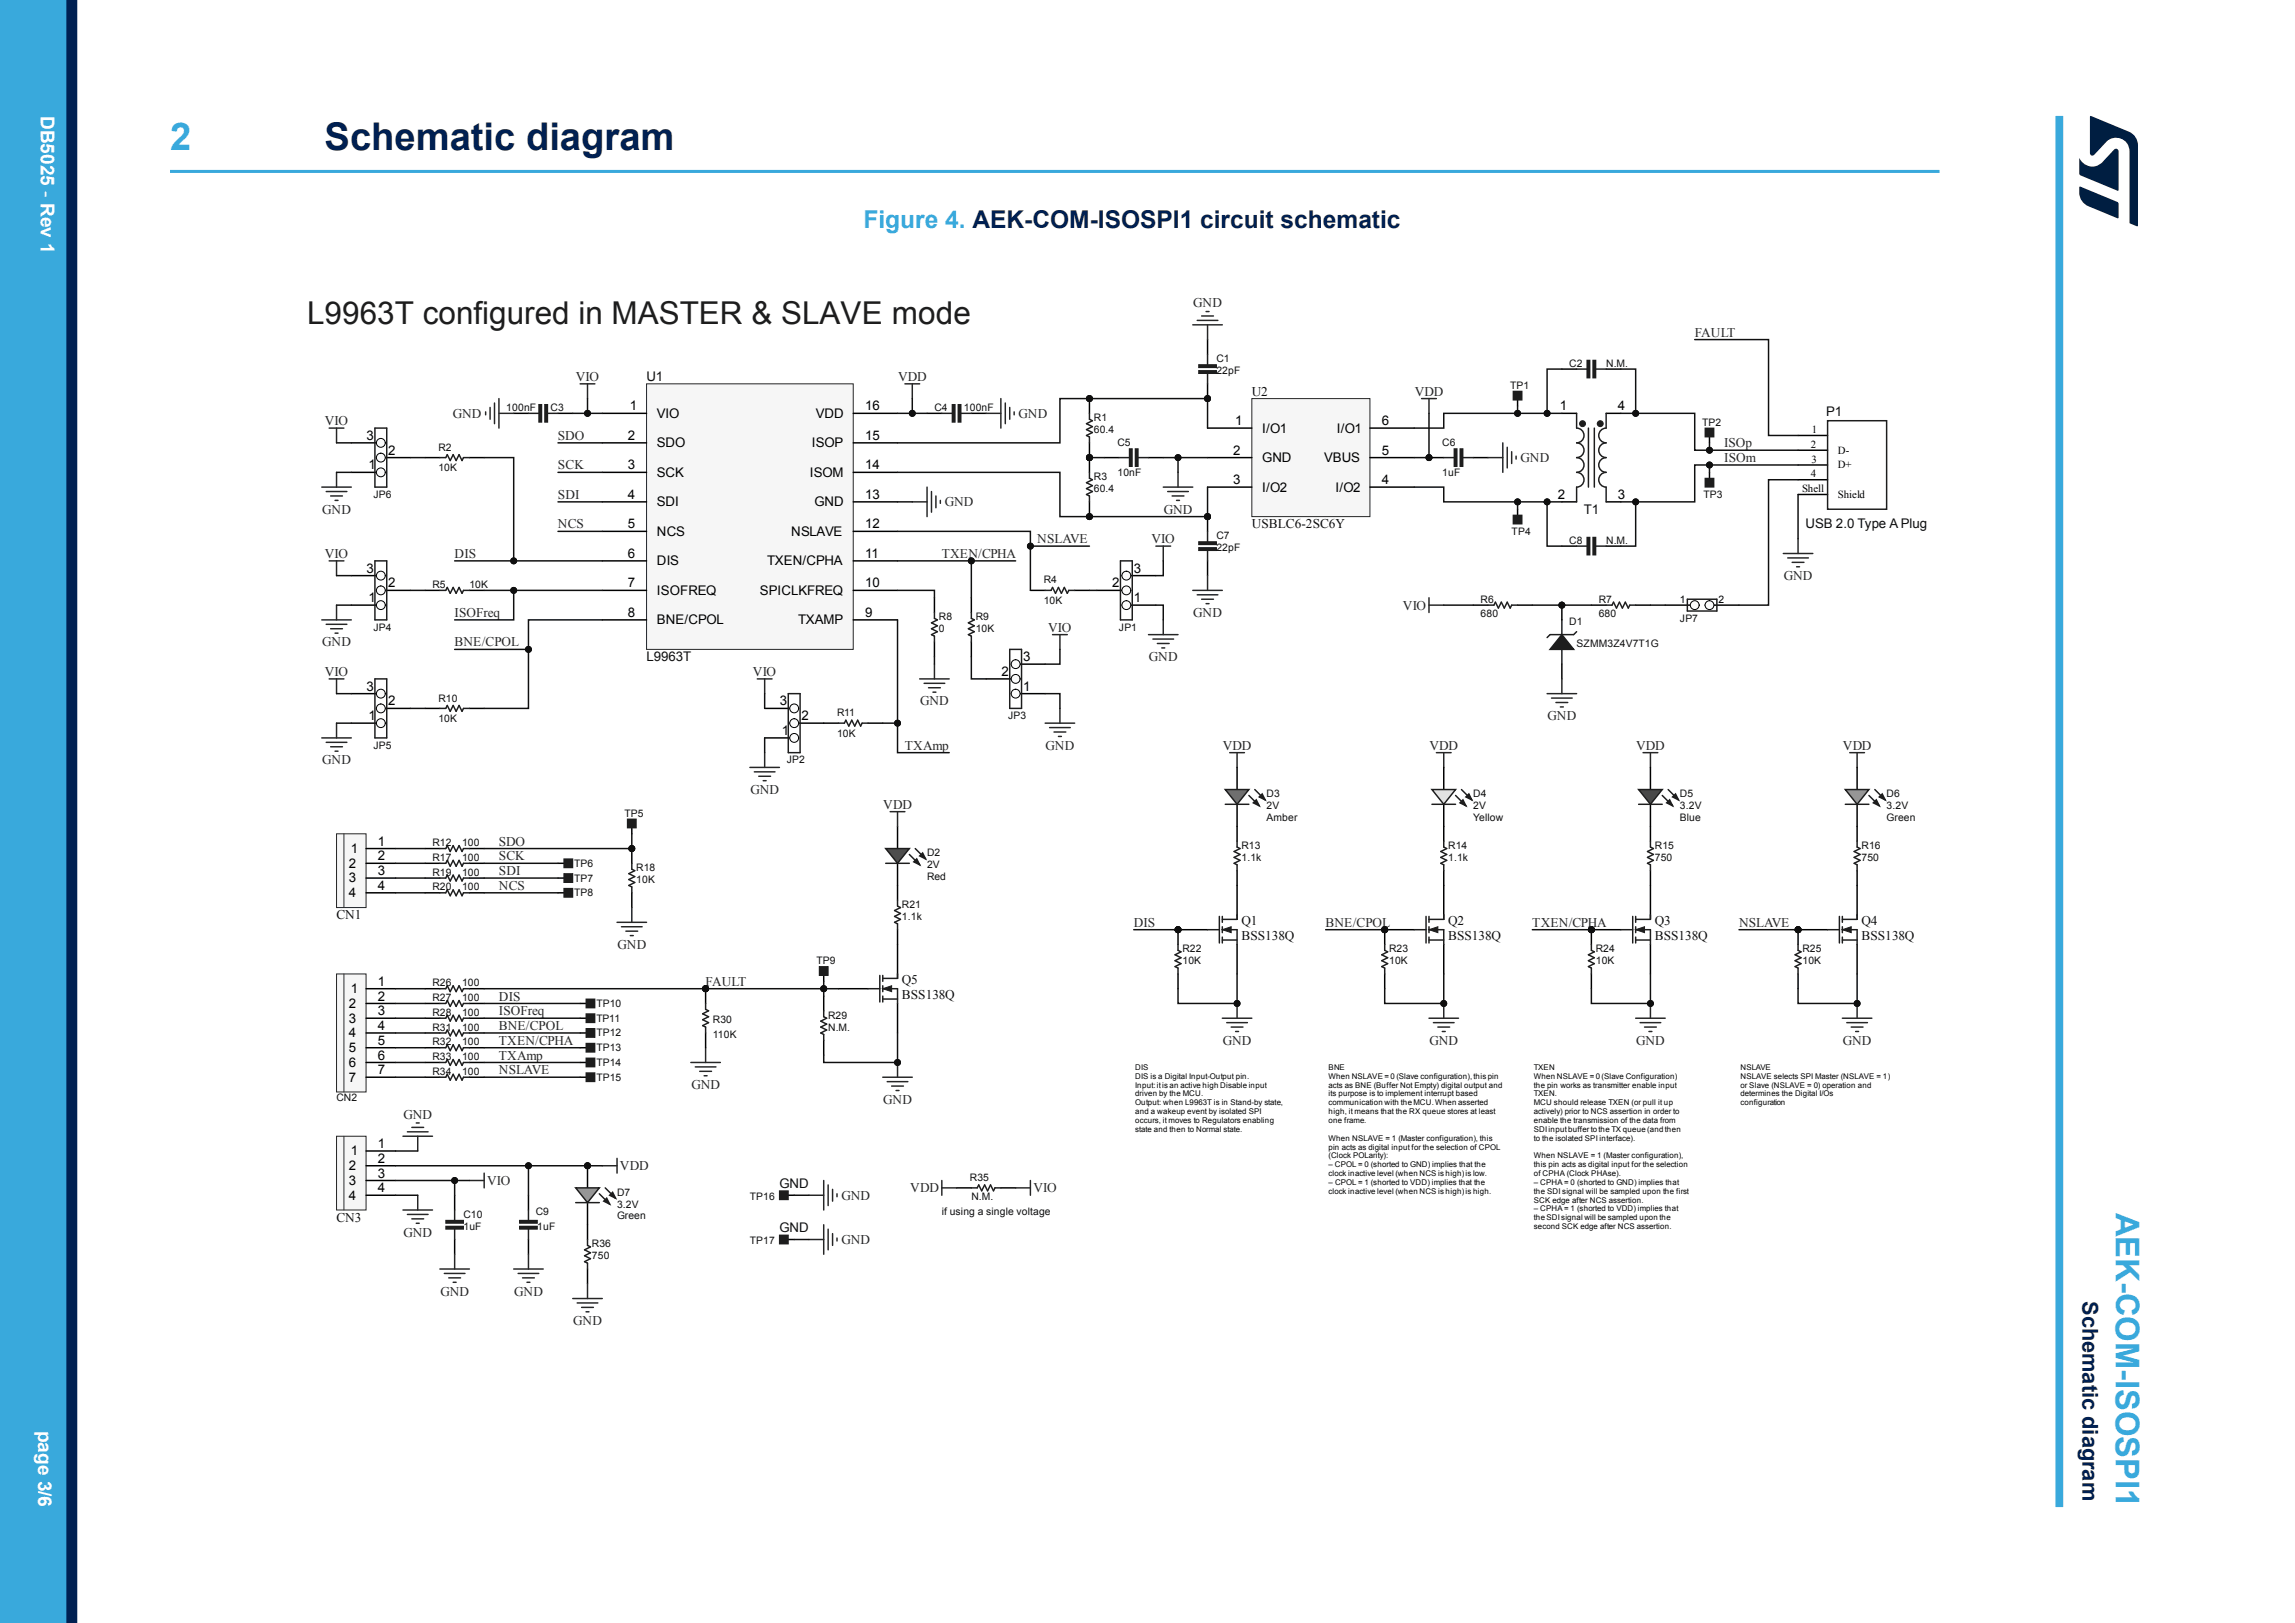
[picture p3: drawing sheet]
<svg xmlns="http://www.w3.org/2000/svg" width="297mm" height="210mm" viewBox="0 0 297 210" stroke-linecap="round" stroke-linejoin="round" font-family="sans-serif">
<defs><g id="words">
<text font-size="4.9" fill="#39a9dc" x="22" y="19.4">2</text>
<text font-size="4.9" fill="#002052" x="42" y="19.4">Schematic diagram</text>
<text font-size="4.2" fill="#39a9dc" x="273.8" y="156.9" transform="rotate(90 273.8 156.9)">AEK-COM-ISOSPI1</text>
<text font-size="4.1" fill="#1d1d1d" x="39.7" y="41.9">L9963T configured in MASTER &amp; SLAVE mode</text>
<text font-size="3.2" fill="#39a9dc" x="111.7" y="29.5">Figure 4. AEK-COM-ISOSPI1 circuit schematic</text>
<text font-size="2.8" fill="#002052" x="269.5" y="168.3" transform="rotate(90 269.5 168.3)">Schematic diagram</text>
<g font-size="2.5" fill="#fff">
<text x="5.3" y="15" transform="rotate(90 5.3 15)">DB5025 - Rev 1</text>
<text x="5" y="185.1" transform="rotate(90 5 185.1)">page 3/6</text>
</g>
<g font-size="1.7" fill="#262626">
<text x="154.4" y="39.7">GND</text>
<text x="219.3" y="43.6">FAULT</text>
<text x="74.5" y="49.3">VIO</text>
<text x="116.2" y="49.3">VDD</text>
<text x="183.1" y="51.2">VDD</text>
<text x="42" y="55">VIO</text>
<text x="58.6" y="54.1">GND</text>
<text x="72.2" y="56.9">SDO</text>
<text x="131.8" y="54.1">GND</text>
<text x="196.8" y="59.8">GND</text>
<text x="223.1" y="59.8">ISOm</text>
<text x="223.1" y="57.9">ISOp</text>
<text x="72.2" y="64.6">SDI</text>
<text x="72.2" y="60.7">SCK</text>
<text x="122.3" y="65.5">GND</text>
<text x="41.7" y="66.5">GND</text>
<text x="72.2" y="68.4">NCS</text>
<text x="134.2" y="70.3">NSLAVE</text>
<text x="149" y="70.3">VIO</text>
<text x="150.6" y="66.5">GND</text>
<text x="42" y="72.2">VIO</text>
<text x="58.8" y="72.2">DIS</text>
<text x="121.9" y="72.2">TXEN/CPHA</text>
<text x="230.8" y="75.1">GND</text>
<text x="41.7" y="83.6">GND</text>
<text x="58.8" y="83.6">BNE/CPOL</text>
<text x="58.8" y="79.8">ISOFreq</text>
<text x="135.6" y="81.7">VIO</text>
<text x="154.4" y="79.8">GND</text>
<text x="181.6" y="78.9">VIO</text>
<text x="42" y="87.5">VIO</text>
<text x="97.4" y="87.5">VIO</text>
<text x="148.7" y="85.6">GND</text>
<text x="119.1" y="91.3">GND</text>
<text x="200.3" y="93.2">GND</text>
<text x="41.7" y="98.9">GND</text>
<text x="117.1" y="97">TXAmp</text>
<text x="135.3" y="97">GND</text>
<text x="158.2" y="97">VDD</text>
<text x="185" y="97">VDD</text>
<text x="211.7" y="97">VDD</text>
<text x="238.5" y="97">VDD</text>
<text x="97.1" y="102.7">GND</text>
<text x="114.3" y="104.6">VDD</text>
<text x="64.6" y="109.4">SDO</text>
<text x="64.6" y="111.3">SCK</text>
<text x="64.6" y="113.2">SDI</text>
<text x="64.6" y="115.1">NCS</text>
<text x="146.7" y="119.9">DIS</text>
<text x="171.6" y="119.9">BNE/CPOL</text>
<text x="198.3" y="119.9">TXEN/CPHA</text>
<text x="225" y="119.9">NSLAVE</text>
<text x="79.9" y="122.8">GND</text>
<text x="64.6" y="129.5">DIS</text>
<text x="64.6" y="131.4">ISOFreq</text>
<text x="91.3" y="127.5">FAULT</text>
<text x="64.6" y="137.1">TXAmp</text>
<text x="64.6" y="133.3">BNE/CPOL</text>
<text x="64.6" y="135.2">TXEN/CPHA</text>
<text x="158.2" y="135.2">GND</text>
<text x="185" y="135.2">GND</text>
<text x="211.7" y="135.2">GND</text>
<text x="238.5" y="135.2">GND</text>
<text x="64.6" y="139">NSLAVE</text>
<text x="89.5" y="140.9">GND</text>
<text x="114.3" y="142.8">GND</text>
<text x="52.2" y="144.7">GND</text>
<text x="63" y="153.3">VIO</text>
<text x="80.2" y="151.4">VDD</text>
<text x="108.9" y="155.2">GND</text>
<text x="117.8" y="154.3">VDD</text>
<text x="133.7" y="154.3">VIO</text>
<text x="52.2" y="160">GND</text>
<text x="108.9" y="161">GND</text>
<text x="57" y="167.6">GND</text>
<text x="66.5" y="167.6">GND</text>
<text x="74.2" y="171.5">GND</text>
</g>
<g font-size="1.7">
<text x="81.5" y="53.1">1</text>
<text x="111.9" y="53.1">16</text>
<text x="201.9" y="53.1">1</text>
<text x="209.4" y="53.1">4</text>
<text x="47.4" y="56.9">3</text>
<text x="50.2" y="58.8">2</text>
<text x="81.3" y="56.9">2</text>
<text x="85" y="54.1">VIO</text>
<text x="85" y="57.9">SDO</text>
<text x="105.1" y="57.9">ISOP</text>
<text x="105.6" y="54.1">VDD</text>
<text x="111.9" y="56.9">15</text>
<text x="159.6" y="58.8">2</text>
<text x="159.8" y="55">1</text>
<text x="163.3" y="56">I/O1</text>
<text x="163.3" y="59.8">GND</text>
<text x="171.4" y="59.8">VBUS</text>
<text x="173" y="56">I/O1</text>
<text x="178.8" y="58.8">5</text>
<text x="178.8" y="55">6</text>
<text x="47.7" y="60.7">1</text>
<text x="81.3" y="60.7">3</text>
<text x="81.3" y="64.6">4</text>
<text x="85" y="65.5">SDI</text>
<text x="85" y="61.7">SCK</text>
<text x="104.8" y="61.7">ISOM</text>
<text x="105.4" y="65.5">GND</text>
<text x="111.9" y="64.6">13</text>
<text x="111.9" y="60.7">14</text>
<text x="159.6" y="62.6">3</text>
<text x="163.3" y="63.6">I/O2</text>
<text x="172.8" y="63.6">I/O2</text>
<text x="178.8" y="62.6">4</text>
<text x="201.6" y="64.6">2</text>
<text x="209.4" y="64.6">3</text>
<text x="81.3" y="68.4">5</text>
<text x="85" y="69.3">NCS</text>
<text x="102.4" y="69.3">NSLAVE</text>
<text x="111.9" y="68.4">12</text>
<text x="47.4" y="74.1">3</text>
<text x="47.7" y="77.9">1</text>
<text x="50.2" y="76">2</text>
<text x="81.3" y="76">7</text>
<text x="81.3" y="72.2">6</text>
<text x="85" y="73.1">DIS</text>
<text x="85" y="77">ISOFREQ</text>
<text x="98.3" y="77">SPICLKFREQ</text>
<text x="99.3" y="73.1">TXEN/CPHA</text>
<text x="111.9" y="76">10</text>
<text x="111.9" y="72.2">11</text>
<text x="143.9" y="76">2</text>
<text x="146.7" y="74.1">3</text>
<text x="146.7" y="77.9">1</text>
<text x="81.3" y="79.8">8</text>
<text x="85" y="80.8">BNE/CPOL</text>
<text x="103.3" y="80.8">TXAMP</text>
<text x="111.9" y="79.8">9</text>
<text x="47.4" y="89.4">3</text>
<text x="129.6" y="87.5">2</text>
<text x="132.4" y="85.6">3</text>
<text x="132.4" y="89.4">1</text>
<text x="47.7" y="93.2">1</text>
<text x="50.2" y="91.3">2</text>
<text x="100.9" y="91.3">3</text>
<text x="101.2" y="95.1">1</text>
<text x="103.7" y="93.2">2</text>
<text x="45.1" y="112.3">2</text>
<text x="45.4" y="110.4">1</text>
<text x="48.9" y="111.3">2</text>
<text x="48.9" y="109.4">1</text>
<text x="48.9" y="113.2">3</text>
<text x="45.1" y="114.2">3</text>
<text x="45.1" y="116.1">4</text>
<text x="48.9" y="115.1">4</text>
<text x="45.1" y="130.4">2</text>
<text x="45.4" y="128.5">1</text>
<text x="48.9" y="129.5">2</text>
<text x="48.9" y="127.5">1</text>
<text x="48.9" y="131.4">3</text>
<text x="45.1" y="132.3">3</text>
<text x="45.1" y="134.2">4</text>
<text x="45.1" y="136.1">5</text>
<text x="48.9" y="133.3">4</text>
<text x="48.9" y="135.2">5</text>
<text x="48.9" y="137.1">6</text>
<text x="45.1" y="138">6</text>
<text x="45.1" y="140">7</text>
<text x="48.9" y="139">7</text>
<text x="45.4" y="149.5">1</text>
<text x="48.9" y="148.5">1</text>
<text x="45.1" y="151.4">2</text>
<text x="45.1" y="153.3">3</text>
<text x="45.1" y="155.2">4</text>
<text x="48.9" y="150.5">2</text>
<text x="48.9" y="152.4">3</text>
<text x="48.9" y="154.3">4</text>
</g>
<g font-size="1.7" fill="#0f0f0f">
<text x="83.7" y="49.3">U1</text>
<text x="162" y="51.2">U2</text>
<text x="236.3" y="53.9">P1</text>
<text x="162" y="68.4">USBLC6-2SC6Y</text>
<text x="205" y="66.5">T1</text>
<text x="233.6" y="68.4">USB 2.0 Type A Plug</text>
<text x="83.7" y="85.6">L9963T</text>
<text x="43.6" y="119">CN1</text>
<text x="160.7" y="119.7">Q1</text>
<text x="187.4" y="119.7">Q2</text>
<text x="214.2" y="119.7">Q3</text>
<text x="240.9" y="119.7">Q4</text>
<text x="160.7" y="121.6">BSS138Q</text>
<text x="187.4" y="121.6">BSS138Q</text>
<text x="214.2" y="121.6">BSS138Q</text>
<text x="240.9" y="121.6">BSS138Q</text>
<text x="116.7" y="129.3">BSS138Q</text>
<text x="116.7" y="127.4">Q5</text>
<text x="100.9" y="153.7">GND</text>
<text x="43.6" y="158.1">CN3</text>
<text x="100.9" y="159.4">GND</text>
</g>
<g font-size="1.4">
<text x="234.3" y="57.9">2</text>
<text x="234.4" y="59.8">3</text>
<text x="234.5" y="56">1</text>
<text x="237.8" y="58.7">D-</text>
<text x="233.2" y="63.7">Shell</text>
<text x="234.3" y="61.8">4</text>
<text x="237.8" y="64.4">Shield</text>
<text x="237.8" y="60.6">D+</text>
</g>
<g font-size="1.3" fill="#0f0f0f">
<text x="157.4" y="46.9">C1</text>
<text x="203.1" y="47.4">C2</text>
<text x="207.9" y="47.4">N.M.</text>
<text x="65.5" y="53.2">100nF</text>
<text x="71.3" y="53.2">C3</text>
<text x="120.9" y="53.2">C4</text>
<text x="124.7" y="53.2">100nF</text>
<text x="157.4" y="48.4">22pF</text>
<text x="195.4" y="50.3">TP1</text>
<text x="56.7" y="58.3">R2</text>
<text x="141.6" y="56">60.4</text>
<text x="141.6" y="54.5">R1</text>
<text x="144.6" y="57.7">C5</text>
<text x="186.6" y="57.7">C6</text>
<text x="220.3" y="55.1">TP2</text>
<text x="48.3" y="64.4">JP6</text>
<text x="56.7" y="61">10K</text>
<text x="141.6" y="63.7">60.4</text>
<text x="141.6" y="62.1">R3</text>
<text x="144.6" y="61.6">10nF</text>
<text x="186.6" y="61.6">1uF</text>
<text x="220.5" y="64.4">TP3</text>
<text x="157.4" y="71.3">22pF</text>
<text x="157.4" y="69.8">C7</text>
<text x="195.6" y="69.2">TP4</text>
<text x="203.1" y="70.3">C8</text>
<text x="207.9" y="70.3">N.M.</text>
<text x="56" y="76.1">R5</text>
<text x="60.7" y="76.1">10K</text>
<text x="135.1" y="75.5">R4</text>
<text x="191.6" y="78">R6</text>
<text x="206.9" y="78">R7</text>
<text x="48.3" y="81.6">JP4</text>
<text x="121.5" y="81.8">0</text>
<text x="121.5" y="80.3">R8</text>
<text x="126.3" y="81.8">10K</text>
<text x="126.3" y="80.3">R9</text>
<text x="135.1" y="78.2">10K</text>
<text x="144.8" y="81.6">JP1</text>
<text x="191.6" y="79.9">680</text>
<text x="203.1" y="80.8">D1</text>
<text x="204" y="83.7">SZMM3Z4V7T1G</text>
<text x="206.9" y="79.9">680</text>
<text x="217.4" y="80.5">JP7</text>
<text x="56.7" y="93.4">10K</text>
<text x="56.7" y="90.8">R10</text>
<text x="108.3" y="95.4">10K</text>
<text x="108.3" y="92.7">R11</text>
<text x="130.5" y="93.1">JP3</text>
<text x="48.3" y="96.9">JP5</text>
<text x="101.8" y="98.8">JP2</text>
<text x="80.8" y="105.7">TP5</text>
<text x="163.9" y="103.2">D3</text>
<text x="163.9" y="104.7">2V</text>
<text x="163.9" y="106.2">Amber</text>
<text x="190.7" y="103.2">D4</text>
<text x="190.7" y="104.7">2V</text>
<text x="190.7" y="106.2">Yellow</text>
<text x="217.4" y="104.7">3.2V</text>
<text x="217.4" y="106.2">Blue</text>
<text x="217.4" y="103.2">D5</text>
<text x="244.2" y="104.7">3.2V</text>
<text x="244.2" y="106.2">Green</text>
<text x="244.2" y="103.2">D6</text>
<text x="56" y="113.3">R19</text>
<text x="56" y="111.4">R17</text>
<text x="56" y="109.5">R12</text>
<text x="59.8" y="111.4">100</text>
<text x="59.8" y="113.3">100</text>
<text x="59.8" y="109.5">100</text>
<text x="74.3" y="112.1">TP6</text>
<text x="82.3" y="112.7">R18</text>
<text x="120" y="112.3">2V</text>
<text x="120" y="113.9">Red</text>
<text x="120" y="110.8">D2</text>
<text x="160.7" y="109.9">R13</text>
<text x="160.7" y="111.4">1.1k</text>
<text x="187.4" y="109.9">R14</text>
<text x="187.4" y="111.4">1.1k</text>
<text x="214.2" y="111.4">750</text>
<text x="214.2" y="109.9">R15</text>
<text x="240.9" y="111.4">750</text>
<text x="240.9" y="109.9">R16</text>
<text x="56" y="115.2">R20</text>
<text x="59.8" y="115.2">100</text>
<text x="74.3" y="114.1">TP7</text>
<text x="74.3" y="116">TP8</text>
<text x="82.3" y="114.2">10K</text>
<text x="116.7" y="119">1.1k</text>
<text x="116.7" y="117.5">R21</text>
<text x="105.6" y="124.7">TP9</text>
<text x="153" y="123.2">R22</text>
<text x="153" y="124.7">10K</text>
<text x="179.8" y="124.7">10K</text>
<text x="179.8" y="123.2">R23</text>
<text x="206.5" y="123.2">R24</text>
<text x="206.5" y="124.7">10K</text>
<text x="233.3" y="124.7">10K</text>
<text x="233.3" y="123.2">R25</text>
<text x="56" y="129.5">R27</text>
<text x="56" y="131.4">R28</text>
<text x="56" y="127.6">R26</text>
<text x="59.8" y="129.5">100</text>
<text x="59.8" y="131.4">100</text>
<text x="59.8" y="127.6">100</text>
<text x="77.2" y="130.3">TP10</text>
<text x="107.2" y="131.8">R29</text>
<text x="56" y="135.2">R32</text>
<text x="56" y="137.2">R33</text>
<text x="56" y="133.3">R31</text>
<text x="59.8" y="133.3">100</text>
<text x="59.8" y="135.2">100</text>
<text x="59.8" y="137.2">100</text>
<text x="77.2" y="134.1">TP12</text>
<text x="77.2" y="132.2">TP11</text>
<text x="77.2" y="136">TP13</text>
<text x="77.2" y="137.9">TP14</text>
<text x="92.3" y="134.3">110K</text>
<text x="92.3" y="132.4">R30</text>
<text x="107.2" y="133.3">N.M.</text>
<text x="43.6" y="142.5">CN2</text>
<text x="56" y="139.1">R34</text>
<text x="59.8" y="139.1">100</text>
<text x="77.2" y="139.8">TP15</text>
<text x="79.9" y="154.7">D7</text>
<text x="97" y="155.3">TP16</text>
<text x="125.5" y="152.8">R35</text>
<text x="125.7" y="155.3">N.M.</text>
<text x="60" y="157.6">C10</text>
<text x="60" y="159.1">1uF</text>
<text x="69.3" y="157.2">C9</text>
<text x="69.5" y="159.1">1uF</text>
<text x="76.6" y="161.4">R36</text>
<text x="79.9" y="156.2">3.2V</text>
<text x="79.9" y="157.8">Green</text>
<text x="97" y="161">TP17</text>
<text x="121.9" y="157.2">if using a single voltage</text>
<text x="76.6" y="162.9">750</text>
</g>
<g font-size="1.3">
<text x="217.4" y="78">1</text>
<text x="222.4" y="78">2</text>
</g>
<g font-size="1">
<text x="146.9" y="138.4">DIS</text>
<text x="146.9" y="139.6">DIS is a Digital Input-Output pin.</text>
<text x="146.9" y="140.7">Input: it is an active high Disable input</text>
<text x="146.9" y="141.9">driven by the MCU.</text>
<text x="146.9" y="143">Output: when L9963T is in Stand-by state,</text>
<text x="171.9" y="138.4">BNE</text>
<text x="171.9" y="139.6">When NSLAVE = 0 (Slave configuration), this pin</text>
<text x="171.9" y="140.7">acts as BNE (Buffer Not Empty) digital output and</text>
<text x="171.9" y="141.9">its purpose is to implement interrupt based</text>
<text x="171.9" y="143">communication with the MCU. When asserted</text>
<text x="198.5" y="141.9">TXEN.</text>
<text x="198.5" y="143">MCU should release TXEN (or pull it up</text>
<text x="198.5" y="138.4">TXEN</text>
<text x="198.5" y="139.6">When NSLAVE = 0 (Slave Configuration)</text>
<text x="198.5" y="140.7">the pin works as transmitter enable input</text>
<text x="225.2" y="143">configuration</text>
<text x="225.2" y="138.4">NSLAVE</text>
<text x="225.2" y="139.6">NSLAVE selects SPI Master (NSLAVE = 1)</text>
<text x="225.2" y="140.7">or Slave (NSLAVE = 0) operation and</text>
<text x="225.2" y="141.9">determines the Digital I/Os</text>
<text x="146.9" y="144.2">and a wakeup event by isolated SPI</text>
<text x="146.9" y="145.3">occurs, it moves to Regulators enabling</text>
<text x="146.9" y="146.4">state and then to Normal state.</text>
<text x="171.9" y="148.7">pin acts as digital input for the selection of CPOL</text>
<text x="171.9" y="149.9">(Clock POLarity):</text>
<text x="171.9" y="144.2">high, it means that the RX queue stores at least</text>
<text x="171.9" y="145.3">one frame.</text>
<text x="171.9" y="147.6">When NSLAVE = 1 (Master configuration), this</text>
<text x="198.5" y="144.2">actively) prior to NCS assertion in order to</text>
<text x="198.5" y="145.3">enable the transmission of the data from</text>
<text x="198.5" y="146.4">SDI input buffer to the TX queue (and then</text>
<text x="198.5" y="147.6">to the isolated SPI interface).</text>
<text x="198.5" y="149.9">When NSLAVE = 1 (Master configuration),</text>
<text x="171.9" y="151">– CPOL = 0 (shorted to GND) implies that the</text>
<text x="171.9" y="152.2">clock inactive level (when NCS is high) is low.</text>
<text x="171.9" y="153.3">– CPOL = 1 (shorted to VDD) implies that the</text>
<text x="171.9" y="154.5">clock inactive level (when NCS is high) is high.</text>
<text x="198.5" y="151">this pin acts as digital input for the selection</text>
<text x="198.5" y="152.2">of CPHA (Clock PHAse).</text>
<text x="198.5" y="154.5">the SDI signal will be sampled upon the first</text>
<text x="198.5" y="155.6">SCK edge after NCS assertion.</text>
<text x="198.5" y="153.3">– CPHA = 0 (shorted to GND) implies that</text>
<text x="198.5" y="157.9">the SDI signal will be sampled upon the</text>
<text x="198.5" y="156.8">– CPHA = 1 (shorted to VDD) implies that</text>
<text x="198.5" y="159">second SCK edge after NCS assertion.</text>
</g>
</g></defs>
<path d="M22 22.2h229" fill="none" stroke="#39a9dc" stroke-width=".4"/>
<path d="M202.1 53.5h1.9M207.9 53.5h1.9M232.7 56.3h3.8M232.7 58.3h3.8M202.1 64.9h1.9M207.9 64.9h1.9M232.7 60.2h3.8M232.7 62.1h3.8M232.7 64h3.8" fill="none" stroke="#000" stroke-width=".19"/>
<path d="M204 53.5v1.9a.95 .95 0 0 1 1 .9 .95 .95 0 0 1-1 1 .95 .95 0 0 1 1 1 .95 .95 0 0 1-1 .9 .95 .95 0 0 1 1 1 .95 .95 0 0 1-1 .9 .95 .95 0 0 1 1 1 .95 .95 0 0 1-1 .9v1.9M205.6 55.4v7.6M206.3 55.4v7.6M207.9 53.5v1.9a.95 .95 0 0 0-1 .9 .95 .95 0 0 0 1 1 .95 .95 0 0 0-1 1 .95 .95 0 0 0 1 .9 .95 .95 0 0 0-1 1 .95 .95 0 0 0 1 .9 .95 .95 0 0 0-1 1 .95 .95 0 0 0 1 .9v1.9M236.5 54.4h7.7v11.5h-7.7z" fill="none" stroke="#1d1d1d" stroke-width=".19"/>
<circle cx="204.8" cy="54.8" r=".38" fill="#1d1d1d"/>
<circle cx="204.8" cy="54.8" r=".38" fill="none" stroke="#1d1d1d" stroke-width=".13"/>
<circle cx="207.1" cy="54.8" r=".38" fill="#1d1d1d"/>
<circle cx="207.1" cy="54.8" r=".38" fill="none" stroke="#1d1d1d" stroke-width=".13"/>
<path d="M162 51.6h15.3v15.2h-15.3z" fill-rule="evenodd" fill="#f6f6f6"/>
<path d="M162 51.6h15.3v15.2h-15.3z" fill="none" stroke="#262626" stroke-width=".13"/>
<path d="M156.3 55.4h5.7M156.3 59.2h5.7M177.3 55.4h5.7M177.3 59.2h5.7M156.3 63h5.7M177.3 63h5.7" fill="none" stroke="#000" stroke-width=".19"/>
<circle cx="184.9" cy="59.2" r=".38" fill="#0f0f0f"/>
<circle cx="184.9" cy="59.2" r=".38" fill="none" stroke="#0f0f0f" stroke-width=".13"/>
<path d="M184.9 59.2h1.9M190.7 59.2h1.9" fill="none" stroke="#000" stroke-width=".19"/>
<circle cx="184.9" cy="59.2" r=".38" fill="#0f0f0f"/>
<circle cx="184.9" cy="59.2" r=".38" fill="none" stroke="#0f0f0f" stroke-width=".13"/>
<path d="M188.4 58.1v2.3M189.1 58.1v2.3" fill="none" stroke="#1d1d1d" stroke-width=".38"/>
<path d="M188.2 58.1h.4v2.3h-.4zM188.9 58.1h.4v2.3h-.4z" fill="none" stroke="#1d1d1d" stroke-width=".13"/>
<path d="M186.8 59.2h1.6M189.1 59.2h1.6" fill="none" stroke="#1d1d1d" stroke-width=".19"/>
<path d="M184 51.6h1.9M184.9 51.6v1.9M192.6 59.2h1.9M194.5 57.3v3.8M195.1 57.9v2.6M195.6 58.4v1.6M196.2 59v.4" fill="none" stroke="#262626" stroke-width=".19"/>
<path d="M83.7 49.7h26.7v34.3h-26.7z" fill-rule="evenodd" fill="#f6f6f6"/>
<path d="M83.7 49.7h26.7v34.3h-26.7z" fill="none" stroke="#262626" stroke-width=".13"/>
<g fill="none" stroke="#000" stroke-width=".19">
<path d="M55 59.2h1.9M60.7 59.2h2M66.5 53.5h1.9M72.2 53.5h1.9M77.9 53.5h5.8M77.9 57.3h5.8M110.4 53.5h5.8M110.4 57.3h5.8M45.5 74.5h4.4M77.9 61.1h5.8M77.9 64.9h5.8M77.9 68.8h5.8"/>
<path d="M77.9 72.6h5.8M77.9 76.4h5.8M110.4 61.1h5.8M110.4 64.9h5.8M110.4 68.8h5.8M110.4 72.6h5.8M110.4 76.4h5.8M77.9 80.2h5.8M110.4 80.2h5.8"/>
</g>
<path d="M62.8 53.3v.4M63.4 52.7v1.5M64 52.1v2.7M64.6 51.6v3.8M64.6 53.5h1.9M75.1 49.7h1.9M76 49.7v1.9" fill="none" stroke="#262626" stroke-width=".19"/>
<path d="M69.9 52.3v2.3M70.7 52.3v2.3" fill="none" stroke="#1d1d1d" stroke-width=".38"/>
<path d="M69.7 52.3h.4v2.3h-.4zM70.5 52.3h.4v2.3h-.4z" fill="none" stroke="#1d1d1d" stroke-width=".13"/>
<path d="M56.9 59.2h.8l.2-.4 .4 .8 .3-.8 .4 .8 .4-.8 .4 .8 .2-.4h.7M68.4 53.5h1.5M70.7 53.5h1.5" fill="none" stroke="#1d1d1d" stroke-width=".19"/>
<circle cx="49.3" cy="74.5" r=".57" fill="#fbfbfb"/>
<circle cx="49.3" cy="74.5" r=".57" fill="none" stroke="#000" stroke-width=".13"/>
<path d="M48.7 76.4h4.4" fill="none" stroke="#000" stroke-width=".19"/>
<circle cx="49.3" cy="76.4" r=".57" fill="#fbfbfb"/>
<circle cx="49.3" cy="76.4" r=".57" fill="none" stroke="#000" stroke-width=".13"/>
<path d="M45.5 78.3h4.4" fill="none" stroke="#000" stroke-width=".19"/>
<circle cx="49.3" cy="78.3" r=".57" fill="#fbfbfb"/>
<circle cx="49.3" cy="78.3" r=".57" fill="none" stroke="#000" stroke-width=".13"/>
<path d="M121.9 53.5h1.5M124.2 53.5h1.5M48.5 72.6h1.5v7.6h-1.5zM56.9 76.4h.8l.2-.4 .4 .8 .3-.8 .4 .8 .4-.8 .4 .8 .2-.4h.7" fill="none" stroke="#1d1d1d" stroke-width=".19"/>
<g fill="none" stroke="#262626" stroke-width=".19">
<path d="M117.1 49.7h1.9M118.1 49.7v1.9M127.6 53.5h1.9M129.5 51.6v3.8M130.1 52.1v2.7M130.7 52.7v1.5M131.2 53.3v.4M42.6 72.6h1.9M43.6 72.6v1.9M43.6 78.3v1.9M41.6 80.2h3.9M42.2 80.8h2.7"/>
<path d="M42.8 81.4h1.5M43.4 81.9h.3"/>
</g>
<path d="M120 53.5h1.9M125.7 53.5h1.9M55 76.4h1.9M60.7 76.4h2" fill="none" stroke="#000" stroke-width=".19"/>
<path d="M123.4 52.3v2.3M124.2 52.3v2.3" fill="none" stroke="#1d1d1d" stroke-width=".38"/>
<path d="M123.2 52.3h.4v2.3h-.4zM124 52.3h.4v2.3h-.4z" fill="none" stroke="#1d1d1d" stroke-width=".13"/>
<circle cx="141" cy="59.2" r=".38" fill="#0f0f0f"/>
<circle cx="141" cy="59.2" r=".38" fill="none" stroke="#0f0f0f" stroke-width=".13"/>
<circle cx="141" cy="51.6" r=".38" fill="#0f0f0f"/>
<circle cx="141" cy="51.6" r=".38" fill="none" stroke="#0f0f0f" stroke-width=".13"/>
<path d="M141 57.3v1.9" fill="none" stroke="#000" stroke-width=".19"/>
<circle cx="141" cy="59.2" r=".38" fill="#0f0f0f"/>
<circle cx="141" cy="59.2" r=".38" fill="none" stroke="#0f0f0f" stroke-width=".13"/>
<path d="M141 51.6v1.9" fill="none" stroke="#000" stroke-width=".19"/>
<circle cx="141" cy="51.6" r=".38" fill="#0f0f0f"/>
<circle cx="141" cy="51.6" r=".38" fill="none" stroke="#0f0f0f" stroke-width=".13"/>
<path d="M141 53.5v.7l.4 .2-.8 .4 .8 .4-.8 .4 .8 .4-.8 .3 .4 .2v.8" fill="none" stroke="#1d1d1d" stroke-width=".19"/>
<circle cx="141" cy="66.8" r=".38" fill="#0f0f0f"/>
<circle cx="141" cy="66.8" r=".38" fill="none" stroke="#0f0f0f" stroke-width=".13"/>
<circle cx="141" cy="59.2" r=".38" fill="#0f0f0f"/>
<circle cx="141" cy="59.2" r=".38" fill="none" stroke="#0f0f0f" stroke-width=".13"/>
<path d="M141 64.9v1.9" fill="none" stroke="#000" stroke-width=".19"/>
<circle cx="141" cy="66.8" r=".38" fill="#0f0f0f"/>
<circle cx="141" cy="66.8" r=".38" fill="none" stroke="#0f0f0f" stroke-width=".13"/>
<path d="M141 59.2v1.9" fill="none" stroke="#000" stroke-width=".19"/>
<circle cx="141" cy="59.2" r=".38" fill="#0f0f0f"/>
<circle cx="141" cy="59.2" r=".38" fill="none" stroke="#0f0f0f" stroke-width=".13"/>
<path d="M144.8 59.2h1.5M147.1 59.2h1.5M141 61.1v.8l.4 .2-.8 .4 .8 .3-.8 .4 .8 .4-.8 .4 .4 .2v.7" fill="none" stroke="#1d1d1d" stroke-width=".19"/>
<path d="M142.9 59.2h1.9M148.6 59.2h1.9" fill="none" stroke="#000" stroke-width=".19"/>
<path d="M146.3 58.1v2.3M147.1 58.1v2.3" fill="none" stroke="#1d1d1d" stroke-width=".38"/>
<path d="M146.1 58.1h.4v2.3h-.4zM146.9 58.1h.4v2.3h-.4z" fill="none" stroke="#1d1d1d" stroke-width=".13"/>
<circle cx="156.3" cy="51.6" r=".38" fill="#0f0f0f"/>
<circle cx="156.3" cy="51.6" r=".38" fill="none" stroke="#0f0f0f" stroke-width=".13"/>
<path d="M156.3 43.9v1.9M156.3 49.7v1.9" fill="none" stroke="#000" stroke-width=".19"/>
<circle cx="156.3" cy="51.6" r=".38" fill="#0f0f0f"/>
<circle cx="156.3" cy="51.6" r=".38" fill="none" stroke="#0f0f0f" stroke-width=".13"/>
<path d="M155.1 47.4h2.3M155.1 48.1h2.3" fill="none" stroke="#1d1d1d" stroke-width=".38"/>
<path d="M155.1 47.2h2.3v.4h-2.3zM155.1 47.9h2.3v.4h-2.3z" fill="none" stroke="#1d1d1d" stroke-width=".13"/>
<path d="M156.3 45.8v1.6M156.3 48.1v1.6" fill="none" stroke="#1d1d1d" stroke-width=".19"/>
<circle cx="156.3" cy="66.8" r=".38" fill="#0f0f0f"/>
<circle cx="156.3" cy="66.8" r=".38" fill="none" stroke="#0f0f0f" stroke-width=".13"/>
<path d="M156.3 66.8v2M156.3 72.6v1.9" fill="none" stroke="#000" stroke-width=".19"/>
<circle cx="156.3" cy="66.8" r=".38" fill="#0f0f0f"/>
<circle cx="156.3" cy="66.8" r=".38" fill="none" stroke="#0f0f0f" stroke-width=".13"/>
<path d="M155.1 71h2.3M155.1 70.3h2.3" fill="none" stroke="#1d1d1d" stroke-width=".38"/>
<path d="M155.1 70.9h2.3v.3h-2.3zM155.1 70.1h2.3v.4h-2.3z" fill="none" stroke="#1d1d1d" stroke-width=".13"/>
<path d="M120.9 79.3v.7l.4 .2-.8 .4 .8 .4-.8 .4 .8 .3-.8 .4 .4 .2v.8M156.3 68.8v1.5M156.3 71v1.6M108.5 93.6h.8l.2-.4 .3 .8 .4-.8 .4 .8 .4-.8 .4 .8 .2-.4h.7" fill="none" stroke="#1d1d1d" stroke-width=".19"/>
<g fill="none" stroke="#262626" stroke-width=".19">
<path d="M154.4 42h3.8M154.9 41.5h2.7M155.5 40.9h1.5M156.1 40.3h.4M156.3 42v1.9M118.1 64.9h1.9M120 63v3.8M120.5 63.6v2.7M121.1 64.2v1.5M121.7 64.7v.4M150.5 63h3.9M151.1 63.6h2.7"/>
<path d="M151.7 64.2h1.5M152.3 64.7h.3M152.5 61.1v1.9M154.4 76.4h3.8M154.9 77h2.7M155.5 77.5h1.5M156.1 78.1h.4M156.3 74.5v1.9M119 87.8h3.8M119.6 88.4h2.7M120.2 89h1.5M120.7 89.6h.4"/>
<path d="M120.9 85.9v1.9"/>
</g>
<path d="M120.9 77.3v2M99 91.7h4.4M106.6 93.6h1.9M112.3 93.6h1.9M120.9 83.1v1.9" fill="none" stroke="#000" stroke-width=".19"/>
<circle cx="102.8" cy="91.7" r=".57" fill="#fbfbfb"/>
<circle cx="102.8" cy="91.7" r=".57" fill="none" stroke="#000" stroke-width=".13"/>
<path d="M102.2 93.6h4.4" fill="none" stroke="#000" stroke-width=".19"/>
<circle cx="102.8" cy="93.6" r=".57" fill="#fbfbfb"/>
<circle cx="102.8" cy="93.6" r=".57" fill="none" stroke="#000" stroke-width=".13"/>
<path d="M99 95.5h4.4" fill="none" stroke="#000" stroke-width=".19"/>
<circle cx="102.8" cy="95.5" r=".57" fill="#fbfbfb"/>
<circle cx="102.8" cy="95.5" r=".57" fill="none" stroke="#000" stroke-width=".13"/>
<path d="M102 89.8h1.5v7.6h-1.5z" fill="none" stroke="#1d1d1d" stroke-width=".19"/>
<path d="M97 99.3h3.9M97.6 99.9h2.7M98 87.8h1.9M99 87.8v2M99 97.4v1.9M98.2 100.4h1.5M98.8 101h.3" fill="none" stroke="#262626" stroke-width=".19"/>
<path d="M43.6 107.9h3.8v9.5h-3.8z" fill-rule="evenodd" fill="#f6f6f6"/>
<path d="M43.6 107.9h3.8v9.5h-3.8z" fill="none" stroke="#262626" stroke-width=".13"/>
<g fill="none" stroke="#000" stroke-width=".19">
<path d="M47.4 111.7h3.8M47.4 109.8h3.8M47.4 113.6h3.8M47.4 115.5h3.8M55 111.7h1.9M55 109.8h1.9M55 113.6h1.9M55 115.5h1.9M60.7 111.7h2M60.7 109.8h2M60.7 113.6h2M60.7 115.5h2"/>
<path d="M81.8 106.9v1M55 129.8h1.9M55 131.7h1.9M55 133.7h1.9M55 135.6h1.9M55 137.5h1.9M60.7 129.8h2M60.7 131.7h2M60.7 133.7h2M60.7 135.6h2M60.7 137.5h2M58.8 154.7v1.9"/>
<path d="M68.4 154.7v1.9M58.8 160.4v1.9M68.4 160.4v1.9"/>
</g>
<path d="M44.5 107.9v9.5" fill="none" stroke="#2d2d2d" stroke-width=".13"/>
<g fill="none" stroke="#1d1d1d" stroke-width=".19">
<path d="M56.9 109.8h.8l.2-.4 .4 .8 .3-.8 .4 .8 .4-.8 .4 .8 .2-.4h.7M56.9 111.7h.8l.2-.4 .4 .8 .3-.8 .4 .8 .4-.8 .4 .8 .2-.4h.7M56.9 113.6h.8l.2-.4 .4 .8 .3-.8 .4 .8 .4-.8 .4 .8 .2-.4h.7M56.9 115.5h.8l.2-.4 .4 .8 .3-.8 .4 .8 .4-.8 .4 .8 .2-.4h.7M56.9 129.8h.8l.2-.3 .4 .7 .3-.7 .4 .7 .4-.7 .4 .7 .2-.4h.7M56.9 131.7h.8l.2-.3 .4 .7 .3-.7 .4 .7 .4-.7 .4 .7 .2-.4h.7M56.9 133.7h.8l.2-.4 .4 .7 .3-.7 .4 .7 .4-.7 .4 .7 .2-.3h.7M56.9 135.6h.8l.2-.4 .4 .7 .3-.7 .4 .7 .4-.7 .4 .7 .2-.3h.7M56.9 137.5h.8l.2-.4 .4 .8 .3-.8 .4 .8 .4-.8 .4 .8 .2-.4h.7M58.8 156.6v1.5M58.8 158.9v1.5M68.4 156.6v1.5"/>
<path d="M68.4 158.9v1.5"/>
</g>
<path d="M57.7 158.9h2.3M57.7 158.1h2.3M67.2 158.9h2.3M67.2 158.1h2.3" fill="none" stroke="#1d1d1d" stroke-width=".38"/>
<path d="M57.7 157.9h2.3v.4h-2.3zM57.7 158.7h2.3v.3h-2.3zM67.2 158.7h2.3v.3h-2.3zM67.2 157.9h2.3v.4h-2.3z" fill="none" stroke="#1d1d1d" stroke-width=".13"/>
<g fill="none" stroke="#262626" stroke-width=".19">
<path d="M52.1 156.6h3.9M52.7 157.1h2.7M53.3 157.7h1.5M53.9 158.3h.4M54.1 154.7v1.9M56.9 164.2h3.8M57.5 164.8h2.7M58.1 165.3h1.5M58.6 165.9h.4M58.8 162.3v1.9M66.5 164.2h3.8M67.1 164.8h2.6"/>
<path d="M67.6 165.3h1.6M68.2 165.9h.4M68.4 162.3v1.9"/>
</g>
<path d="M81.2 106h1.1v1.1h-1.1z" fill-rule="evenodd" fill="#1d1d1d"/>
<path d="M81.2 106h1.1v1.1h-1.1z" fill="none" stroke="#1d1d1d" stroke-width=".13"/>
<path d="M72.2 111.7h1" fill="none" stroke="#000" stroke-width=".19"/>
<path d="M73 111.1h1.1v1.2h-1.1z" fill-rule="evenodd" fill="#1d1d1d"/>
<path d="M73 111.1h1.1v1.2h-1.1z" fill="none" stroke="#1d1d1d" stroke-width=".13"/>
<path d="M72.2 113.6h1" fill="none" stroke="#000" stroke-width=".19"/>
<path d="M73 113h1.1v1.2h-1.1z" fill-rule="evenodd" fill="#1d1d1d"/>
<path d="M73 113h1.1v1.2h-1.1z" fill="none" stroke="#1d1d1d" stroke-width=".13"/>
<path d="M72.2 115.5h1" fill="none" stroke="#000" stroke-width=".19"/>
<path d="M73 114.9h1.1v1.2h-1.1z" fill-rule="evenodd" fill="#1d1d1d"/>
<path d="M73 114.9h1.1v1.2h-1.1z" fill="none" stroke="#1d1d1d" stroke-width=".13"/>
<path d="M75.1 129.8h.9" fill="none" stroke="#000" stroke-width=".19"/>
<path d="M75.8 129.3h1.2v1.1h-1.2z" fill-rule="evenodd" fill="#1d1d1d"/>
<path d="M75.8 129.3h1.2v1.1h-1.2z" fill="none" stroke="#1d1d1d" stroke-width=".13"/>
<path d="M75.1 131.7h.9" fill="none" stroke="#000" stroke-width=".19"/>
<path d="M75.8 131.2h1.2v1.1h-1.2z" fill-rule="evenodd" fill="#1d1d1d"/>
<path d="M75.8 131.2h1.2v1.1h-1.2z" fill="none" stroke="#1d1d1d" stroke-width=".13"/>
<path d="M75.1 133.7h.9" fill="none" stroke="#000" stroke-width=".19"/>
<path d="M75.8 133.1h1.2v1.1h-1.2z" fill-rule="evenodd" fill="#1d1d1d"/>
<path d="M75.8 133.1h1.2v1.1h-1.2z" fill="none" stroke="#1d1d1d" stroke-width=".13"/>
<path d="M75.1 135.6h.9" fill="none" stroke="#000" stroke-width=".19"/>
<path d="M75.8 135h1.2v1.1h-1.2z" fill-rule="evenodd" fill="#1d1d1d"/>
<path d="M75.8 135h1.2v1.1h-1.2z" fill="none" stroke="#1d1d1d" stroke-width=".13"/>
<path d="M75.1 137.5h.9" fill="none" stroke="#000" stroke-width=".19"/>
<path d="M75.8 136.9h1.2v1.1h-1.2z" fill-rule="evenodd" fill="#1d1d1d"/>
<path d="M205.4 46.6h.4v2.3h-.4zM206.1 46.6h.4v2.3h-.4zM205.4 69.5h.4v2.3h-.4zM206.1 69.5h.4v2.3h-.4zM75.8 136.9h1.2v1.1h-1.2z" fill="none" stroke="#1d1d1d" stroke-width=".13"/>
<path d="M196.4 51.6v.9M202.1 47.8h1.9M207.9 47.8h1.9M202.1 70.7h1.9M207.9 70.7h1.9" fill="none" stroke="#000" stroke-width=".19"/>
<path d="M205.6 46.6v2.3M206.3 46.6v2.3M205.6 69.5v2.3M206.3 69.5v2.3" fill="none" stroke="#1d1d1d" stroke-width=".38"/>
<path d="M204 47.8h1.6M206.3 47.8h1.6M204 70.7h1.6M206.3 70.7h1.6" fill="none" stroke="#1d1d1d" stroke-width=".19"/>
<path d="M195.8 50.6h1.2v1.2h-1.2z" fill-rule="evenodd" fill="#1d1d1d"/>
<path d="M195.8 50.6h1.2v1.2h-1.2z" fill="none" stroke="#1d1d1d" stroke-width=".13"/>
<path d="M196.4 65.9v.9" fill="none" stroke="#000" stroke-width=".19"/>
<path d="M195.8 66.7h1.2v1.1h-1.2z" fill-rule="evenodd" fill="#1d1d1d"/>
<path d="M195.8 66.7h1.2v1.1h-1.2z" fill="none" stroke="#1d1d1d" stroke-width=".13"/>
<path d="M221.2 56.3v1" fill="none" stroke="#000" stroke-width=".19"/>
<path d="M220.7 55.4h1.1v1.1h-1.1z" fill-rule="evenodd" fill="#1d1d1d"/>
<path d="M220.7 55.4h1.1v1.1h-1.1z" fill="none" stroke="#1d1d1d" stroke-width=".13"/>
<path d="M221.2 61.1v1" fill="none" stroke="#000" stroke-width=".19"/>
<path d="M220.7 61.9h1.1v1.1h-1.1z" fill-rule="evenodd" fill="#1d1d1d"/>
<path d="M220.7 61.9h1.1v1.1h-1.1z" fill="none" stroke="#1d1d1d" stroke-width=".13"/>
<path d="M39.7 38.2h87.9v4.8h-87.9z" fill-rule="evenodd" fill="#fff"/>
<path d="M39.7 38.2h87.9v4.8h-87.9z" fill="none" stroke="#fff" stroke-width=".13"/>
<path d="M60.7 152.7h2M62.7 151.8v1.9M77.9 150.8h2M79.9 149.9v1.9" fill="none" stroke="#262626" stroke-width=".19"/>
<circle cx="76" cy="150.8" r=".38" fill="#0f0f0f"/>
<circle cx="76" cy="150.8" r=".38" fill="none" stroke="#0f0f0f" stroke-width=".13"/>
<path d="M76 150.8v2.9" fill="none" stroke="#000" stroke-width=".19"/>
<circle cx="76" cy="150.8" r=".38" fill="#0f0f0f"/>
<circle cx="76" cy="150.8" r=".38" fill="none" stroke="#0f0f0f" stroke-width=".13"/>
<path d="M76 155.6v2.9" fill="none" stroke="#000" stroke-width=".19"/>
<path d="M74.5 153.7h3.1l-1.6 1.9z" fill="#969696"/>
<path d="M74.5 153.7h3.1l-1.6 1.9zM74.5 155.6h3.1M77.6 154.5l1.3 1.3M78.3 153.7l1.4 1.3" fill="none" stroke="#1d1d1d" stroke-width=".19"/>
<path d="M78.9 154.7l.4-.4 .4 .7z" fill="#1d1d1d"/>
<path d="M78.9 154.7l.4-.4 .4 .7z" fill="none" stroke="#1d1d1d" stroke-width=".19"/>
<path d="M78.1 155.4l.4-.4 .4 .8z" fill="#1d1d1d"/>
<path d="M78.1 155.4l.4-.4 .4 .8zM76 160.4v.7l.4 .2-.8 .4 .8 .4-.8 .4 .8 .4-.8 .3 .4 .2v.8" fill="none" stroke="#1d1d1d" stroke-width=".19"/>
<path d="M76 158.5v1.9M76 164.2v1.9" fill="none" stroke="#000" stroke-width=".19"/>
<path d="M74.1 168h3.8M74.7 168.6h2.7M75.3 169.2h1.5M75.8 169.7h.4M76 166.1v1.9" fill="none" stroke="#262626" stroke-width=".19"/>
<circle cx="152.4" cy="120.3" r=".38" fill="#0f0f0f"/>
<circle cx="152.4" cy="120.3" r=".38" fill="none" stroke="#0f0f0f" stroke-width=".13"/>
<path d="M160.1 114.6v3.8M152.5 120.3h3.8" fill="none" stroke="#000" stroke-width=".19"/>
<circle cx="152.4" cy="120.3" r=".38" fill="#0f0f0f"/>
<circle cx="152.4" cy="120.3" r=".38" fill="none" stroke="#0f0f0f" stroke-width=".13"/>
<path d="M160.1 122.2v3.8" fill="none" stroke="#000" stroke-width=".19"/>
<path d="M157.8 118.6v3.4M158.2 119h1.9M158.2 118.6v.7M158.2 119.9v.8M156.3 120.3h1.5M158.2 120.3h1.9v1.9M158.2 121.6h1.9M158.2 121.2v.8" fill="none" stroke="#1d1d1d" stroke-width=".19"/>
<path d="M158.2 120.3l1.1-.4v.8z" fill="#1d1d1d"/>
<path d="M158.2 120.3l1.1-.4v.8z" fill="none" stroke="#1d1d1d" stroke-width=".13"/>
<path d="M160.1 118.4v.6" fill="none" stroke="#1d1d1d" stroke-width=".19"/>
<circle cx="152.4" cy="120.3" r=".38" fill="#0f0f0f"/>
<circle cx="152.4" cy="120.3" r=".38" fill="none" stroke="#0f0f0f" stroke-width=".13"/>
<path d="M152.5 120.3v1.9" fill="none" stroke="#000" stroke-width=".19"/>
<circle cx="152.4" cy="120.3" r=".38" fill="#0f0f0f"/>
<circle cx="152.4" cy="120.3" r=".38" fill="none" stroke="#0f0f0f" stroke-width=".13"/>
<path d="M152.5 126v1.9" fill="none" stroke="#000" stroke-width=".19"/>
<path d="M152.5 122.2v.8l.3 .2-.7 .3 .7 .4-.7 .4 .7 .4-.7 .4 .4 .2v.7" fill="none" stroke="#1d1d1d" stroke-width=".19"/>
<path d="M158.2 131.7h3.8M158.8 132.3h2.6M159.3 132.9h1.6M159.9 133.5h.4M160.1 129.8v1.9" fill="none" stroke="#262626" stroke-width=".19"/>
<circle cx="160.1" cy="129.8" r=".38" fill="#0f0f0f"/>
<circle cx="160.1" cy="129.8" r=".38" fill="none" stroke="#0f0f0f" stroke-width=".13"/>
<circle cx="232.7" cy="120.3" r=".38" fill="#0f0f0f"/>
<circle cx="232.7" cy="120.3" r=".38" fill="none" stroke="#0f0f0f" stroke-width=".13"/>
<path d="M240.3 114.6v3.8M232.7 120.3h3.8" fill="none" stroke="#000" stroke-width=".19"/>
<circle cx="232.7" cy="120.3" r=".38" fill="#0f0f0f"/>
<circle cx="232.7" cy="120.3" r=".38" fill="none" stroke="#0f0f0f" stroke-width=".13"/>
<path d="M240.3 122.2v3.8" fill="none" stroke="#000" stroke-width=".19"/>
<path d="M238 118.6v3.4M238.4 119h1.9M238.4 118.6v.7M238.4 119.9v.8M236.5 120.3h1.5M238.4 120.3h1.9v1.9M238.4 121.6h1.9M238.4 121.2v.8" fill="none" stroke="#1d1d1d" stroke-width=".19"/>
<path d="M238.4 120.3l1.2-.4v.8z" fill="#1d1d1d"/>
<path d="M238.4 120.3l1.2-.4v.8z" fill="none" stroke="#1d1d1d" stroke-width=".13"/>
<path d="M240.3 118.4v.6" fill="none" stroke="#1d1d1d" stroke-width=".19"/>
<circle cx="232.7" cy="120.3" r=".38" fill="#0f0f0f"/>
<circle cx="232.7" cy="120.3" r=".38" fill="none" stroke="#0f0f0f" stroke-width=".13"/>
<path d="M232.7 120.3v1.9" fill="none" stroke="#000" stroke-width=".19"/>
<circle cx="232.7" cy="120.3" r=".38" fill="#0f0f0f"/>
<circle cx="232.7" cy="120.3" r=".38" fill="none" stroke="#0f0f0f" stroke-width=".13"/>
<path d="M232.7 126v1.9" fill="none" stroke="#000" stroke-width=".19"/>
<path d="M232.7 122.2v.8l.4 .2-.8 .3 .8 .4-.8 .4 .8 .4-.8 .4 .4 .2v.7" fill="none" stroke="#1d1d1d" stroke-width=".19"/>
<path d="M238.4 131.7h3.8M239 132.3h2.7M239.6 132.9h1.5M240.1 133.5h.4M240.3 129.8v1.9" fill="none" stroke="#262626" stroke-width=".19"/>
<circle cx="240.3" cy="129.8" r=".38" fill="#0f0f0f"/>
<circle cx="240.3" cy="129.8" r=".38" fill="none" stroke="#0f0f0f" stroke-width=".13"/>
<path d="M239.4 97.4h1.9M240.3 97.4v1.9" fill="none" stroke="#262626" stroke-width=".19"/>
<circle cx="205.9" cy="120.3" r=".38" fill="#0f0f0f"/>
<circle cx="205.9" cy="120.3" r=".38" fill="none" stroke="#0f0f0f" stroke-width=".13"/>
<path d="M213.6 114.6v3.8M205.9 120.3h3.9" fill="none" stroke="#000" stroke-width=".19"/>
<circle cx="205.9" cy="120.3" r=".38" fill="#0f0f0f"/>
<circle cx="205.9" cy="120.3" r=".38" fill="none" stroke="#0f0f0f" stroke-width=".13"/>
<path d="M213.6 122.2v3.8" fill="none" stroke="#000" stroke-width=".19"/>
<path d="M211.3 118.6v3.4M211.7 119h1.9M211.7 118.6v.7M211.7 119.9v.8M209.8 120.3h1.5M211.7 120.3h1.9v1.9M211.7 121.6h1.9M211.7 121.2v.8" fill="none" stroke="#1d1d1d" stroke-width=".19"/>
<path d="M211.7 120.3l1.1-.4v.8z" fill="#1d1d1d"/>
<path d="M211.7 120.3l1.1-.4v.8z" fill="none" stroke="#1d1d1d" stroke-width=".13"/>
<path d="M213.6 118.4v.6" fill="none" stroke="#1d1d1d" stroke-width=".19"/>
<circle cx="205.9" cy="120.3" r=".38" fill="#0f0f0f"/>
<circle cx="205.9" cy="120.3" r=".38" fill="none" stroke="#0f0f0f" stroke-width=".13"/>
<path d="M205.9 120.3v1.9" fill="none" stroke="#000" stroke-width=".19"/>
<circle cx="205.9" cy="120.3" r=".38" fill="#0f0f0f"/>
<circle cx="205.9" cy="120.3" r=".38" fill="none" stroke="#0f0f0f" stroke-width=".13"/>
<path d="M205.9 126v1.9" fill="none" stroke="#000" stroke-width=".19"/>
<path d="M205.9 122.2v.8l.4 .2-.7 .3 .7 .4-.7 .4 .7 .4-.7 .4 .3 .2v.7" fill="none" stroke="#1d1d1d" stroke-width=".19"/>
<path d="M211.7 131.7h3.8M212.2 132.3h2.7M212.8 132.9h1.5M213.4 133.5h.4M213.6 129.8v1.9" fill="none" stroke="#262626" stroke-width=".19"/>
<circle cx="213.6" cy="129.8" r=".38" fill="#0f0f0f"/>
<circle cx="213.6" cy="129.8" r=".38" fill="none" stroke="#0f0f0f" stroke-width=".13"/>
<path d="M212.6 97.4h1.9M213.6 97.4v1.9" fill="none" stroke="#262626" stroke-width=".19"/>
<circle cx="179.2" cy="120.3" r=".38" fill="#0f0f0f"/>
<circle cx="179.2" cy="120.3" r=".38" fill="none" stroke="#0f0f0f" stroke-width=".13"/>
<path d="M186.8 114.6v3.8M179.2 120.3h3.8" fill="none" stroke="#000" stroke-width=".19"/>
<circle cx="179.2" cy="120.3" r=".38" fill="#0f0f0f"/>
<circle cx="179.2" cy="120.3" r=".38" fill="none" stroke="#0f0f0f" stroke-width=".13"/>
<path d="M186.8 122.2v3.8" fill="none" stroke="#000" stroke-width=".19"/>
<path d="M184.5 118.6v3.4M184.9 118.6v.7M184.9 119.9v.8M184.9 119h1.9M183 120.3h1.5M184.9 121.2v.8M184.9 120.3h1.9v1.9M184.9 121.6h1.9" fill="none" stroke="#1d1d1d" stroke-width=".19"/>
<path d="M184.9 120.3l1.2-.4v.8z" fill="#1d1d1d"/>
<path d="M184.9 120.3l1.2-.4v.8z" fill="none" stroke="#1d1d1d" stroke-width=".13"/>
<path d="M186.8 118.4v.6" fill="none" stroke="#1d1d1d" stroke-width=".19"/>
<circle cx="179.2" cy="120.3" r=".38" fill="#0f0f0f"/>
<circle cx="179.2" cy="120.3" r=".38" fill="none" stroke="#0f0f0f" stroke-width=".13"/>
<path d="M179.2 120.3v1.9" fill="none" stroke="#000" stroke-width=".19"/>
<circle cx="179.2" cy="120.3" r=".38" fill="#0f0f0f"/>
<circle cx="179.2" cy="120.3" r=".38" fill="none" stroke="#0f0f0f" stroke-width=".13"/>
<path d="M179.2 126v1.9" fill="none" stroke="#000" stroke-width=".19"/>
<path d="M179.2 122.2v.8l.4 .2-.8 .3 .8 .4-.8 .4 .8 .4-.8 .4 .4 .2v.7" fill="none" stroke="#1d1d1d" stroke-width=".19"/>
<path d="M184.9 131.7h3.8M185.5 132.3h2.7M186.1 132.9h1.5M186.6 133.5h.4M186.8 129.8v1.9" fill="none" stroke="#262626" stroke-width=".19"/>
<circle cx="186.8" cy="129.8" r=".38" fill="#0f0f0f"/>
<circle cx="186.8" cy="129.8" r=".38" fill="none" stroke="#0f0f0f" stroke-width=".13"/>
<path d="M198.5 137.5h20.1v22.9h-20.1z" fill-rule="evenodd" fill="#fff"/>
<path d="M198.5 137.5h20.1v22.9h-20.1z" fill="none" stroke="#fff" stroke-width=".13"/>
<path d="M171.9 137.5h22.8v17.7h-22.8z" fill-rule="evenodd" fill="#fff"/>
<path d="M171.9 137.5h22.8v17.7h-22.8z" fill="none" stroke="#fff" stroke-width=".13"/>
<path d="M146.9 137.5h19.1v10.5h-19.1z" fill-rule="evenodd" fill="#fff"/>
<path d="M146.9 137.5h19.1v10.5h-19.1z" fill="none" stroke="#fff" stroke-width=".13"/>
<path d="M225.2 137.5h20.1v9.5h-20.1z" fill-rule="evenodd" fill="#fff"/>
<path d="M225.2 137.5h20.1v9.5h-20.1z" fill="none" stroke="#fff" stroke-width=".13"/>
<path d="M101.8 154.7h1" fill="none" stroke="#000" stroke-width=".19"/>
<path d="M100.9 154.1h1.1v1.1h-1.1z" fill-rule="evenodd" fill="#1d1d1d"/>
<path d="M100.9 154.1h1.1v1.1h-1.1z" fill="none" stroke="#1d1d1d" stroke-width=".13"/>
<path d="M101.8 160.4h1" fill="none" stroke="#000" stroke-width=".19"/>
<path d="M100.9 159.8h1.1v1.2h-1.1z" fill-rule="evenodd" fill="#1d1d1d"/>
<path d="M100.9 159.8h1.1v1.2h-1.1z" fill="none" stroke="#1d1d1d" stroke-width=".13"/>
<path d="M104.7 154.7h1.9M106.6 152.7v3.9M106.6 158.5v3.8M107.2 153.3v2.7M107.2 159v2.7M107.7 153.9v1.5M107.7 159.6v1.5M108.3 154.5v.3M104.7 160.4h1.9M108.3 160.2v.4" fill="none" stroke="#262626" stroke-width=".19"/>
<circle cx="81.8" cy="109.8" r=".38" fill="#0f0f0f"/>
<circle cx="81.8" cy="109.8" r=".38" fill="none" stroke="#0f0f0f" stroke-width=".13"/>
<path d="M81.8 109.8v1.9" fill="none" stroke="#000" stroke-width=".19"/>
<circle cx="81.8" cy="109.8" r=".38" fill="#0f0f0f"/>
<circle cx="81.8" cy="109.8" r=".38" fill="none" stroke="#0f0f0f" stroke-width=".13"/>
<path d="M45.5 89.8h4.4M81.8 115.5v1.9" fill="none" stroke="#000" stroke-width=".19"/>
<path d="M81.8 111.7v.8l.3 .2-.7 .3 .7 .4-.7 .4 .7 .4-.7 .4 .4 .2v.7" fill="none" stroke="#1d1d1d" stroke-width=".19"/>
<path d="M79.9 119.3h3.8M80.4 119.9h2.7M81.8 117.4v1.9M81 120.5h1.5M81.6 121.1h.4" fill="none" stroke="#262626" stroke-width=".19"/>
<circle cx="49.3" cy="89.8" r=".57" fill="#fbfbfb"/>
<circle cx="49.3" cy="89.8" r=".57" fill="none" stroke="#000" stroke-width=".13"/>
<path d="M48.7 91.7h4.4" fill="none" stroke="#000" stroke-width=".19"/>
<circle cx="49.3" cy="91.7" r=".57" fill="#fbfbfb"/>
<circle cx="49.3" cy="91.7" r=".57" fill="none" stroke="#000" stroke-width=".13"/>
<path d="M45.5 93.6h4.4" fill="none" stroke="#000" stroke-width=".19"/>
<circle cx="49.3" cy="93.6" r=".57" fill="#fbfbfb"/>
<circle cx="49.3" cy="93.6" r=".57" fill="none" stroke="#000" stroke-width=".13"/>
<path d="M125.7 79.3v.7l.4 .2-.8 .4 .8 .4-.8 .4 .8 .3-.8 .4 .4 .2v.8M48.5 87.8h1.5v7.7h-1.5zM56.9 91.7h.8l.2-.4 .4 .7 .3-.7 .4 .7 .4-.7 .4 .7 .2-.3h.7" fill="none" stroke="#1d1d1d" stroke-width=".19"/>
<path d="M41.6 95.5h3.9M42.2 96.1h2.7M42.6 87.8h1.9M42.8 96.6h1.5M43.4 97.2h.3M43.6 87.8v2M43.6 93.6v1.9" fill="none" stroke="#262626" stroke-width=".19"/>
<path d="M125.7 77.3v2M145.2 74.5h4.4M55 91.7h1.9M60.7 91.7h2M125.7 83.1v1.9" fill="none" stroke="#000" stroke-width=".19"/>
<circle cx="145.8" cy="74.5" r=".57" fill="#fbfbfb"/>
<circle cx="145.8" cy="74.5" r=".57" fill="none" stroke="#000" stroke-width=".13"/>
<path d="M141.9 76.4h4.4" fill="none" stroke="#000" stroke-width=".19"/>
<circle cx="145.8" cy="76.4" r=".57" fill="#fbfbfb"/>
<circle cx="145.8" cy="76.4" r=".57" fill="none" stroke="#000" stroke-width=".13"/>
<path d="M145.2 78.3h4.4" fill="none" stroke="#000" stroke-width=".19"/>
<circle cx="145.8" cy="78.3" r=".57" fill="#fbfbfb"/>
<circle cx="145.8" cy="78.3" r=".57" fill="none" stroke="#000" stroke-width=".13"/>
<path d="M145 72.6h1.5v7.6h-1.5z" fill="none" stroke="#1d1d1d" stroke-width=".19"/>
<path d="M130.9 85.9h4.4" fill="none" stroke="#000" stroke-width=".19"/>
<circle cx="131.4" cy="85.9" r=".57" fill="#fbfbfb"/>
<circle cx="131.4" cy="85.9" r=".57" fill="none" stroke="#000" stroke-width=".13"/>
<path d="M127.6 87.8h4.4" fill="none" stroke="#000" stroke-width=".19"/>
<circle cx="131.4" cy="87.8" r=".57" fill="#fbfbfb"/>
<circle cx="131.4" cy="87.8" r=".57" fill="none" stroke="#000" stroke-width=".13"/>
<path d="M130.9 89.8h4.4" fill="none" stroke="#000" stroke-width=".19"/>
<circle cx="131.4" cy="89.8" r=".57" fill="#fbfbfb"/>
<circle cx="131.4" cy="89.8" r=".57" fill="none" stroke="#000" stroke-width=".13"/>
<path d="M135.3 76.4h.7l.2-.4 .4 .8 .4-.8 .4 .8 .3-.8 .4 .8 .2-.4h.8M130.7 84h1.5v7.7h-1.5zM56.9 139.4h.8l.2-.4 .4 .8 .3-.8 .4 .8 .4-.8 .4 .8 .2-.4h.7" fill="none" stroke="#1d1d1d" stroke-width=".19"/>
<g fill="none" stroke="#262626" stroke-width=".19">
<path d="M149.6 70.7h1.9M150.5 70.7v1.9M135.3 93.6h3.8M135.8 94.1h2.7M136.2 82.1h1.9M136.4 94.7h1.5M137 95.3h.4M137.2 82.1v1.9M137.2 91.7v1.9M148.6 82.1h3.9M149.2 82.7h2.7M149.8 83.3h1.5"/>
<path d="M150.3 83.8h.4M150.5 80.2v1.9"/>
</g>
<path d="M133.3 76.4h2M139.1 76.4h1.9M55 139.4h1.9M60.7 139.4h2M75.1 139.4h.9" fill="none" stroke="#000" stroke-width=".19"/>
<path d="M75.8 138.8h1.2v1.2h-1.2z" fill-rule="evenodd" fill="#1d1d1d"/>
<path d="M75.8 138.8h1.2v1.2h-1.2z" fill="none" stroke="#1d1d1d" stroke-width=".13"/>
<path d="M230.8 71.6h3.8M231.4 72.2h2.6M231.9 72.8h1.6M232.5 73.3h.4M232.7 69.7v1.9" fill="none" stroke="#262626" stroke-width=".19"/>
<path d="M213.6 99.3v2.9M213.6 104.1v2.8" fill="none" stroke="#000" stroke-width=".19"/>
<path d="M212.1 102.2h3l-1.5 1.9z" fill="#494949"/>
<path d="M212.1 104.1h3M212.1 102.2h3l-1.5 1.9zM215.1 102.9l1.4 1.4M215.9 102.2l1.3 1.3" fill="none" stroke="#1d1d1d" stroke-width=".19"/>
<path d="M216.5 103.1l.3-.4 .4 .8z" fill="#1d1d1d"/>
<path d="M216.5 103.1l.3-.4 .4 .8z" fill="none" stroke="#1d1d1d" stroke-width=".19"/>
<path d="M215.7 103.9l.4-.4 .4 .8z" fill="#1d1d1d"/>
<path d="M213.6 108.8v.8l.4 .2-.8 .4 .8 .4-.8 .3 .8 .4-.8 .4 .4 .2v.8M215.7 103.9l.4-.4 .4 .8z" fill="none" stroke="#1d1d1d" stroke-width=".19"/>
<path d="M186.8 99.3v2.9M186.8 104.1v2.8M213.6 106.9v1.9M213.6 112.7v1.9" fill="none" stroke="#000" stroke-width=".19"/>
<path d="M185.9 97.4h1.9M186.8 97.4v1.9" fill="none" stroke="#262626" stroke-width=".19"/>
<path d="M185.3 102.2h3.1l-1.6 1.9z" fill="#e2e2e2"/>
<path d="M185.3 102.2h3.1l-1.6 1.9zM185.3 104.1h3.1M188.4 102.9l1.3 1.4M189.1 102.2l1.4 1.3" fill="none" stroke="#1d1d1d" stroke-width=".19"/>
<path d="M189.7 103.1l.4-.4 .4 .8z" fill="#1d1d1d"/>
<path d="M189.7 103.1l.4-.4 .4 .8z" fill="none" stroke="#1d1d1d" stroke-width=".19"/>
<path d="M188.9 103.9l.4-.4 .4 .8z" fill="#1d1d1d"/>
<path d="M186.8 108.8v.8l.4 .2-.7 .4 .7 .4-.7 .3 .7 .4-.7 .4 .3 .2v.8M188.9 103.9l.4-.4 .4 .8z" fill="none" stroke="#1d1d1d" stroke-width=".19"/>
<path d="M160.1 99.3v2.9M160.1 104.1v2.8M186.8 106.9v1.9M186.8 112.7v1.9" fill="none" stroke="#000" stroke-width=".19"/>
<path d="M159.1 97.4h1.9M160.1 97.4v1.9" fill="none" stroke="#262626" stroke-width=".19"/>
<path d="M158.6 102.2h3l-1.5 1.9z" fill="#6e6e6e"/>
<path d="M158.6 104.1h3M158.6 102.2h3l-1.5 1.9zM161.6 102.9l1.4 1.4M162.4 102.2l1.3 1.3" fill="none" stroke="#1d1d1d" stroke-width=".19"/>
<path d="M163 103.1l.3-.4 .4 .8z" fill="#1d1d1d"/>
<path d="M163 103.1l.3-.4 .4 .8z" fill="none" stroke="#1d1d1d" stroke-width=".19"/>
<path d="M162.2 103.9l.4-.4 .4 .8z" fill="#1d1d1d"/>
<path d="M160.1 108.8v.8l.4 .2-.8 .4 .8 .4-.8 .3 .8 .4-.8 .4 .4 .2v.8M162.2 103.9l.4-.4 .4 .8z" fill="none" stroke="#1d1d1d" stroke-width=".19"/>
<path d="M160.1 106.9v1.9M160.1 112.7v1.9" fill="none" stroke="#000" stroke-width=".19"/>
<path d="M43.6 147h3.8v9.6h-3.8z" fill-rule="evenodd" fill="#f6f6f6"/>
<path d="M43.6 147h3.8v9.6h-3.8z" fill="none" stroke="#262626" stroke-width=".13"/>
<path d="M45.5 57.3h4.4M47.4 150.8h3.8M47.4 148.9h3.8M47.4 152.7h3.8M47.4 154.7h3.8M123.8 153.7h1.9M129.5 153.7h1.9" fill="none" stroke="#000" stroke-width=".19"/>
<path d="M44.5 147v9.6" fill="none" stroke="#2d2d2d" stroke-width=".13"/>
<path d="M52.1 147h3.9M52.7 146.4h2.7M53.3 145.9h1.5M53.9 145.3h.4M54.1 147v1.9M121.9 153.7h1.9M121.9 152.7v2M131.4 153.7h1.9M133.3 152.7v2" fill="none" stroke="#262626" stroke-width=".19"/>
<path d="M125.7 153.7h.8l.2-.4 .3 .8 .4-.8 .4 .8 .4-.8 .4 .8 .2-.4h.7" fill="none" stroke="#1d1d1d" stroke-width=".19"/>
<circle cx="49.3" cy="57.3" r=".57" fill="#fbfbfb"/>
<circle cx="49.3" cy="57.3" r=".57" fill="none" stroke="#000" stroke-width=".13"/>
<path d="M48.7 59.2h4.4" fill="none" stroke="#000" stroke-width=".19"/>
<circle cx="49.3" cy="59.2" r=".57" fill="#fbfbfb"/>
<circle cx="49.3" cy="59.2" r=".57" fill="none" stroke="#000" stroke-width=".13"/>
<path d="M45.5 61.1h4.4" fill="none" stroke="#000" stroke-width=".19"/>
<circle cx="49.3" cy="61.1" r=".57" fill="#fbfbfb"/>
<circle cx="49.3" cy="61.1" r=".57" fill="none" stroke="#000" stroke-width=".13"/>
<path d="M48.5 55.4h1.5v7.6h-1.5z" fill="none" stroke="#1d1d1d" stroke-width=".19"/>
<path d="M42.6 55.4h1.9M43.6 55.4v1.9M41.6 63h3.9M42.2 63.6h2.7M42.8 64.2h1.5M43.4 64.7h.3M43.6 61.1v1.9M184.9 77.3v2M184.9 78.3h1.9" fill="none" stroke="#262626" stroke-width=".19"/>
<circle cx="202.1" cy="78.3" r=".38" fill="#0f0f0f"/>
<circle cx="202.1" cy="78.3" r=".38" fill="none" stroke="#0f0f0f" stroke-width=".13"/>
<path d="M200.6 82.1h3M202.1 84v1.9" fill="none" stroke="#1d1d1d" stroke-width=".19"/>
<path d="M202.1 82.1l1.6 1.9h-3.1z" fill="#1d1d1d"/>
<path d="M202.1 82.1l1.6 1.9h-3.1zM202.1 80.2v1.9" fill="none" stroke="#1d1d1d" stroke-width=".19"/>
<path d="M202.1 78.3v1.9" fill="none" stroke="#000" stroke-width=".19"/>
<circle cx="202.1" cy="78.3" r=".38" fill="#0f0f0f"/>
<circle cx="202.1" cy="78.3" r=".38" fill="none" stroke="#0f0f0f" stroke-width=".13"/>
<path d="M190.7 78.3h1.9M196.4 78.3h1.9M205.9 78.3h2M211.7 78.3h1.9M202.1 85.9v1.9" fill="none" stroke="#000" stroke-width=".19"/>
<path d="M192.6 78.3h.7l.2-.4 .4 .8 .4-.8 .4 .8 .4-.8 .3 .8 .2-.4h.8M207.9 78.3h.7l.2-.4 .4 .8 .4-.8 .4 .8 .3-.8 .4 .8 .2-.4h.8M200.6 82.1l-.4 .4M204 81.7l-.3 .4" fill="none" stroke="#1d1d1d" stroke-width=".19"/>
<path d="M200.2 89.8h3.8M200.8 90.3h2.7M201.4 90.9h1.5M201.9 91.5h.4M202.1 87.8v2" fill="none" stroke="#262626" stroke-width=".19"/>
<path d="M43.6 126h3.8v15.3h-3.8z" fill-rule="evenodd" fill="#f6f6f6"/>
<path d="M43.6 126h3.8v15.3h-3.8z" fill="none" stroke="#262626" stroke-width=".13"/>
<path d="M47.4 129.8h3.8M47.4 127.9h3.8M47.4 131.7h3.8M47.4 133.7h3.8M47.4 135.6h3.8M47.4 137.5h3.8M47.4 139.4h3.8" fill="none" stroke="#000" stroke-width=".19"/>
<path d="M44.5 126v15.3" fill="none" stroke="#2d2d2d" stroke-width=".13"/>
<circle cx="91.3" cy="127.9" r=".38" fill="#0f0f0f"/>
<circle cx="91.3" cy="127.9" r=".38" fill="none" stroke="#0f0f0f" stroke-width=".13"/>
<path d="M106.6 126v1" fill="none" stroke="#000" stroke-width=".19"/>
<path d="M106 125.1h1.2v1.1h-1.2z" fill-rule="evenodd" fill="#1d1d1d"/>
<path d="M106 125.1h1.2v1.1h-1.2z" fill="none" stroke="#1d1d1d" stroke-width=".13"/>
<path d="M89.4 137.5h3.8M90 138h2.7M90.6 138.6h1.5M91.1 139.2h.4M91.3 135.6v1.9" fill="none" stroke="#262626" stroke-width=".19"/>
<circle cx="91.3" cy="127.9" r=".38" fill="#0f0f0f"/>
<circle cx="91.3" cy="127.9" r=".38" fill="none" stroke="#0f0f0f" stroke-width=".13"/>
<path d="M91.3 127.9v1.9" fill="none" stroke="#000" stroke-width=".19"/>
<circle cx="91.3" cy="127.9" r=".38" fill="#0f0f0f"/>
<circle cx="91.3" cy="127.9" r=".38" fill="none" stroke="#0f0f0f" stroke-width=".13"/>
<path d="M220.7 78.3h4.3M91.3 133.7v1.9" fill="none" stroke="#000" stroke-width=".19"/>
<path d="M91.3 129.8v.8l.4 .2-.8 .4 .8 .4-.8 .3 .8 .4-.8 .4 .4 .2v.8" fill="none" stroke="#1d1d1d" stroke-width=".19"/>
<circle cx="221.2" cy="78.3" r=".57" fill="#fbfbfb"/>
<circle cx="221.2" cy="78.3" r=".57" fill="none" stroke="#000" stroke-width=".13"/>
<path d="M215.5 78.3h4.4" fill="none" stroke="#000" stroke-width=".19"/>
<circle cx="219.3" cy="78.3" r=".57" fill="#fbfbfb"/>
<circle cx="219.3" cy="78.3" r=".57" fill="none" stroke="#000" stroke-width=".13"/>
<path d="M218.4 77.5h3.8v1.6h-3.8z" fill="none" stroke="#1d1d1d" stroke-width=".19"/>
<path d="M240.3 99.3v2.9M240.3 104.1v2.8" fill="none" stroke="#000" stroke-width=".19"/>
<path d="M238.8 102.2h3.1l-1.6 1.9z" fill="#969696"/>
<path d="M238.8 102.2h3.1l-1.6 1.9zM238.8 104.1h3.1M241.9 102.9l1.3 1.4M242.6 102.2l1.4 1.3" fill="none" stroke="#1d1d1d" stroke-width=".19"/>
<path d="M243.2 103.1l.4-.4 .4 .8z" fill="#1d1d1d"/>
<path d="M243.2 103.1l.4-.4 .4 .8z" fill="none" stroke="#1d1d1d" stroke-width=".19"/>
<path d="M242.4 103.9l.4-.4 .4 .8z" fill="#1d1d1d"/>
<path d="M242.4 103.9l.4-.4 .4 .8z" fill="none" stroke="#1d1d1d" stroke-width=".19"/>
<path d="M116.2 106.9v2.9M116.2 111.7v2.9" fill="none" stroke="#000" stroke-width=".19"/>
<path d="M114.6 109.8h3.1l-1.5 1.9z" fill="#4c4c4c"/>
<path d="M114.6 111.7h3.1M114.6 109.8h3.1l-1.5 1.9zM117.7 110.6l1.3 1.3M118.4 109.8l1.4 1.3" fill="none" stroke="#1d1d1d" stroke-width=".19"/>
<path d="M119 110.7l.4-.3 .4 .7z" fill="#1d1d1d"/>
<path d="M119 110.7l.4-.3 .4 .7z" fill="none" stroke="#1d1d1d" stroke-width=".19"/>
<path d="M118.3 111.5l.3-.4 .4 .8z" fill="#1d1d1d"/>
<path d="M118.3 111.5l.3-.4 .4 .8zM112.3 127.9h1.6M113.9 126.2v3.4M114.2 126.6h2M114.2 127.9h2v1.9M114.2 129.3h2M114.2 126.2v.8M114.2 127.5v.8M114.2 128.9v.7" fill="none" stroke="#1d1d1d" stroke-width=".19"/>
<path d="M108.5 127.9h3.8M116.2 122.2v3.8M116.2 129.8v3.9" fill="none" stroke="#000" stroke-width=".19"/>
<path d="M114.2 127.9l1.2-.4v.8z" fill="#1d1d1d"/>
<path d="M114.2 127.9l1.2-.4v.8z" fill="none" stroke="#1d1d1d" stroke-width=".13"/>
<path d="M116.2 126v.6" fill="none" stroke="#1d1d1d" stroke-width=".19"/>
<path d="M114.2 139.4h3.9M114.8 140h2.7M116.2 137.5v1.9M115.4 140.5h1.5M116 141.1h.3" fill="none" stroke="#262626" stroke-width=".19"/>
<circle cx="116.2" cy="137.5" r=".38" fill="#0f0f0f"/>
<circle cx="116.2" cy="137.5" r=".38" fill="none" stroke="#0f0f0f" stroke-width=".13"/>
<path d="M115.2 105h1.9M116.2 105v1.9" fill="none" stroke="#262626" stroke-width=".19"/>
<path d="M116.2 114.6v1.9M240.3 106.9v1.9M240.3 112.7v1.9M55 127.9h1.9M60.7 127.9h2M106.6 128.9v1.9M106.6 134.6v1.9M116.2 120.3v1.9" fill="none" stroke="#000" stroke-width=".19"/>
<path d="M116.2 116.5v.7l.3 .2-.7 .4 .7 .4-.7 .4 .7 .4-.7 .3 .4 .2v.8M240.3 108.8v.8l.4 .2-.7 .4 .7 .4-.7 .3 .7 .4-.7 .4 .3 .2v.8M56.9 127.9h.8l.2-.4 .4 .8 .3-.8 .4 .8 .4-.8 .4 .8 .2-.4h.7M106.6 130.8v.8l.4 .1-.8 .4 .8 .4-.8 .4 .8 .4-.8 .4 .4 .1v.8" fill="none" stroke="#1d1d1d" stroke-width=".19"/>
<path d="M209.8 53.5h9.5v4.8h13.4" fill="none" stroke="#0f0f0f" stroke-width=".19"/>
<circle cx="211.7" cy="53.5" r=".38" fill="#0f0f0f"/>
<circle cx="211.7" cy="53.5" r=".38" fill="none" stroke="#0f0f0f" stroke-width=".13"/>
<circle cx="221.2" cy="58.3" r=".38" fill="#0f0f0f"/>
<circle cx="221.2" cy="58.3" r=".38" fill="none" stroke="#0f0f0f" stroke-width=".13"/>
<path d="M183 63h3.8v1.9h15.3" fill="none" stroke="#0f0f0f" stroke-width=".19"/>
<circle cx="200.2" cy="64.9" r=".38" fill="#0f0f0f"/>
<circle cx="200.2" cy="64.9" r=".38" fill="none" stroke="#0f0f0f" stroke-width=".13"/>
<circle cx="196.4" cy="64.9" r=".38" fill="#0f0f0f"/>
<circle cx="196.4" cy="64.9" r=".38" fill="none" stroke="#0f0f0f" stroke-width=".13"/>
<path d="M184.9 53.5v5.7h-1.9" fill="none" stroke="#0f0f0f" stroke-width=".19"/>
<circle cx="184.9" cy="59.2" r=".38" fill="#0f0f0f"/>
<circle cx="184.9" cy="59.2" r=".38" fill="none" stroke="#0f0f0f" stroke-width=".13"/>
<path d="M72.2 57.3h5.7M116.2 53.5h3.8M43.6 78.3h1.9M72.2 61.1h5.7M72.2 64.9h5.7M72.2 68.8h5.7" fill="none" stroke="#0f0f0f" stroke-width=".19"/>
<circle cx="118.1" cy="53.5" r=".38" fill="#0f0f0f"/>
<circle cx="118.1" cy="53.5" r=".38" fill="none" stroke="#0f0f0f" stroke-width=".13"/>
<path d="M118.1 51.6v1.9" fill="none" stroke="#0f0f0f" stroke-width=".19"/>
<circle cx="118.1" cy="53.5" r=".38" fill="#0f0f0f"/>
<circle cx="118.1" cy="53.5" r=".38" fill="none" stroke="#0f0f0f" stroke-width=".13"/>
<path d="M74.1 53.5h3.8" fill="none" stroke="#0f0f0f" stroke-width=".19"/>
<circle cx="76" cy="53.5" r=".38" fill="#0f0f0f"/>
<circle cx="76" cy="53.5" r=".38" fill="none" stroke="#0f0f0f" stroke-width=".13"/>
<path d="M76 51.6v1.9" fill="none" stroke="#0f0f0f" stroke-width=".19"/>
<circle cx="76" cy="53.5" r=".38" fill="#0f0f0f"/>
<circle cx="76" cy="53.5" r=".38" fill="none" stroke="#0f0f0f" stroke-width=".13"/>
<path d="M141 59.2h1.9" fill="none" stroke="#0f0f0f" stroke-width=".19"/>
<circle cx="141" cy="59.2" r=".38" fill="#0f0f0f"/>
<circle cx="141" cy="59.2" r=".38" fill="none" stroke="#0f0f0f" stroke-width=".13"/>
<path d="M156.3 55.4v-3.8h-19.1v5.7h-21" fill="none" stroke="#0f0f0f" stroke-width=".19"/>
<circle cx="141" cy="51.6" r=".38" fill="#0f0f0f"/>
<circle cx="141" cy="51.6" r=".38" fill="none" stroke="#0f0f0f" stroke-width=".13"/>
<circle cx="156.3" cy="51.6" r=".38" fill="#0f0f0f"/>
<circle cx="156.3" cy="51.6" r=".38" fill="none" stroke="#0f0f0f" stroke-width=".13"/>
<path d="M156.3 59.2h-3.8v1.9" fill="none" stroke="#0f0f0f" stroke-width=".19"/>
<circle cx="152.4" cy="59.2" r=".38" fill="#0f0f0f"/>
<circle cx="152.4" cy="59.2" r=".38" fill="none" stroke="#0f0f0f" stroke-width=".13"/>
<path d="M150.5 59.2h2" fill="none" stroke="#0f0f0f" stroke-width=".19"/>
<circle cx="152.4" cy="59.2" r=".38" fill="#0f0f0f"/>
<circle cx="152.4" cy="59.2" r=".38" fill="none" stroke="#0f0f0f" stroke-width=".13"/>
<path d="M116.2 64.9h1.9M99 89.8v1.9M99 95.5v1.9M51.2 109.8h3.8M51.2 111.7h3.8M51.2 113.6h3.8M51.2 115.5h3.8M81.8 107.9v1.9h-19.1" fill="none" stroke="#0f0f0f" stroke-width=".19"/>
<circle cx="81.8" cy="109.8" r=".38" fill="#0f0f0f"/>
<circle cx="81.8" cy="109.8" r=".38" fill="none" stroke="#0f0f0f" stroke-width=".13"/>
<g fill="none" stroke="#0f0f0f" stroke-width=".19">
<path d="M209.8 47.8h1.9v5.7M62.7 111.7h9.5M62.7 113.6h9.5M62.7 115.5h9.5M51.2 129.8h3.8M51.2 131.7h3.8M51.2 133.7h3.8M51.2 135.6h3.8M51.2 137.5h3.8M62.7 129.8h12.4M62.7 131.7h12.4M62.7 133.7h12.4"/>
<path d="M62.7 135.6h12.4M62.7 137.5h12.4"/>
</g>
<circle cx="211.7" cy="53.5" r=".38" fill="#0f0f0f"/>
<circle cx="211.7" cy="53.5" r=".38" fill="none" stroke="#0f0f0f" stroke-width=".13"/>
<path d="M200.2 64.9v5.8h1.9" fill="none" stroke="#0f0f0f" stroke-width=".19"/>
<circle cx="200.2" cy="64.9" r=".38" fill="#0f0f0f"/>
<circle cx="200.2" cy="64.9" r=".38" fill="none" stroke="#0f0f0f" stroke-width=".13"/>
<path d="M211.7 64.9v5.8h-1.9" fill="none" stroke="#0f0f0f" stroke-width=".19"/>
<circle cx="211.7" cy="64.9" r=".38" fill="#0f0f0f"/>
<circle cx="211.7" cy="64.9" r=".38" fill="none" stroke="#0f0f0f" stroke-width=".13"/>
<path d="M196.4 64.9v1" fill="none" stroke="#0f0f0f" stroke-width=".19"/>
<circle cx="196.4" cy="64.9" r=".38" fill="#0f0f0f"/>
<circle cx="196.4" cy="64.9" r=".38" fill="none" stroke="#0f0f0f" stroke-width=".13"/>
<path d="M232.7 60.2h-13.4v4.7h-9.5" fill="none" stroke="#0f0f0f" stroke-width=".19"/>
<circle cx="211.7" cy="64.9" r=".38" fill="#0f0f0f"/>
<circle cx="211.7" cy="64.9" r=".38" fill="none" stroke="#0f0f0f" stroke-width=".13"/>
<circle cx="221.2" cy="60.2" r=".38" fill="#0f0f0f"/>
<circle cx="221.2" cy="60.2" r=".38" fill="none" stroke="#0f0f0f" stroke-width=".13"/>
<path d="M221.2 57.3v1" fill="none" stroke="#0f0f0f" stroke-width=".19"/>
<circle cx="221.2" cy="58.3" r=".38" fill="#0f0f0f"/>
<circle cx="221.2" cy="58.3" r=".38" fill="none" stroke="#0f0f0f" stroke-width=".13"/>
<path d="M221.2 60.2v.9" fill="none" stroke="#0f0f0f" stroke-width=".19"/>
<circle cx="221.2" cy="60.2" r=".38" fill="#0f0f0f"/>
<circle cx="221.2" cy="60.2" r=".38" fill="none" stroke="#0f0f0f" stroke-width=".13"/>
<path d="M200.2 53.5h-13.4v1.9h-3.8" fill="none" stroke="#0f0f0f" stroke-width=".19"/>
<circle cx="196.4" cy="53.5" r=".38" fill="#0f0f0f"/>
<circle cx="196.4" cy="53.5" r=".38" fill="none" stroke="#0f0f0f" stroke-width=".13"/>
<circle cx="200.2" cy="53.5" r=".38" fill="#0f0f0f"/>
<circle cx="200.2" cy="53.5" r=".38" fill="none" stroke="#0f0f0f" stroke-width=".13"/>
<path d="M202.1 47.8h-1.9v5.7h1.9" fill="none" stroke="#0f0f0f" stroke-width=".19"/>
<circle cx="200.2" cy="53.5" r=".38" fill="#0f0f0f"/>
<circle cx="200.2" cy="53.5" r=".38" fill="none" stroke="#0f0f0f" stroke-width=".13"/>
<path d="M196.4 52.5v1" fill="none" stroke="#0f0f0f" stroke-width=".19"/>
<circle cx="196.4" cy="53.5" r=".38" fill="#0f0f0f"/>
<circle cx="196.4" cy="53.5" r=".38" fill="none" stroke="#0f0f0f" stroke-width=".13"/>
<path d="M146.7 120.3h5.8" fill="none" stroke="#0f0f0f" stroke-width=".19"/>
<circle cx="152.4" cy="120.3" r=".38" fill="#0f0f0f"/>
<circle cx="152.4" cy="120.3" r=".38" fill="none" stroke="#0f0f0f" stroke-width=".13"/>
<path d="M160.1 126v3.8h-7.6v-1.9" fill="none" stroke="#0f0f0f" stroke-width=".19"/>
<circle cx="160.1" cy="129.8" r=".38" fill="#0f0f0f"/>
<circle cx="160.1" cy="129.8" r=".38" fill="none" stroke="#0f0f0f" stroke-width=".13"/>
<path d="M225 120.3h7.7" fill="none" stroke="#0f0f0f" stroke-width=".19"/>
<circle cx="232.7" cy="120.3" r=".38" fill="#0f0f0f"/>
<circle cx="232.7" cy="120.3" r=".38" fill="none" stroke="#0f0f0f" stroke-width=".13"/>
<path d="M240.3 126v3.8h-7.6v-1.9" fill="none" stroke="#0f0f0f" stroke-width=".19"/>
<circle cx="240.3" cy="129.8" r=".38" fill="#0f0f0f"/>
<circle cx="240.3" cy="129.8" r=".38" fill="none" stroke="#0f0f0f" stroke-width=".13"/>
<path d="M198.3 120.3h7.6" fill="none" stroke="#0f0f0f" stroke-width=".19"/>
<circle cx="205.9" cy="120.3" r=".38" fill="#0f0f0f"/>
<circle cx="205.9" cy="120.3" r=".38" fill="none" stroke="#0f0f0f" stroke-width=".13"/>
<path d="M213.6 126v3.8h-7.7v-1.9" fill="none" stroke="#0f0f0f" stroke-width=".19"/>
<circle cx="213.6" cy="129.8" r=".38" fill="#0f0f0f"/>
<circle cx="213.6" cy="129.8" r=".38" fill="none" stroke="#0f0f0f" stroke-width=".13"/>
<path d="M171.6 120.3h7.6" fill="none" stroke="#0f0f0f" stroke-width=".19"/>
<circle cx="179.2" cy="120.3" r=".38" fill="#0f0f0f"/>
<circle cx="179.2" cy="120.3" r=".38" fill="none" stroke="#0f0f0f" stroke-width=".13"/>
<path d="M186.8 126v3.8h-7.6v-1.9" fill="none" stroke="#0f0f0f" stroke-width=".19"/>
<circle cx="186.8" cy="129.8" r=".38" fill="#0f0f0f"/>
<circle cx="186.8" cy="129.8" r=".38" fill="none" stroke="#0f0f0f" stroke-width=".13"/>
<path d="M68.4 150.8v3.9" fill="none" stroke="#0f0f0f" stroke-width=".19"/>
<circle cx="68.4" cy="150.8" r=".38" fill="#0f0f0f"/>
<circle cx="68.4" cy="150.8" r=".38" fill="none" stroke="#0f0f0f" stroke-width=".13"/>
<path d="M58.8 152.7v2" fill="none" stroke="#0f0f0f" stroke-width=".19"/>
<circle cx="58.8" cy="152.7" r=".38" fill="#0f0f0f"/>
<circle cx="58.8" cy="152.7" r=".38" fill="none" stroke="#0f0f0f" stroke-width=".13"/>
<path d="M116.2 61.1h21v5.7h19.1M43.6 93.6h1.9M43.6 89.8h1.9M53.1 91.7h1.9M102.8 154.7h1.9M102.8 160.4h1.9" fill="none" stroke="#0f0f0f" stroke-width=".19"/>
<circle cx="141" cy="66.8" r=".38" fill="#0f0f0f"/>
<circle cx="141" cy="66.8" r=".38" fill="none" stroke="#0f0f0f" stroke-width=".13"/>
<circle cx="156.3" cy="66.8" r=".38" fill="#0f0f0f"/>
<circle cx="156.3" cy="66.8" r=".38" fill="none" stroke="#0f0f0f" stroke-width=".13"/>
<path d="M156.3 63v3.8" fill="none" stroke="#0f0f0f" stroke-width=".19"/>
<circle cx="156.3" cy="66.8" r=".38" fill="#0f0f0f"/>
<circle cx="156.3" cy="66.8" r=".38" fill="none" stroke="#0f0f0f" stroke-width=".13"/>
<path d="M116.2 76.4h4.7v.9M125.7 72.6v4.7M149.6 78.3h.9v1.9M150.5 72.6v1.9h-.9M120.9 85v.9M125.7 85v2.8h1.9M135.3 89.8h1.9v1.9M137.2 84v1.9h-1.9" fill="none" stroke="#0f0f0f" stroke-width=".19"/>
<circle cx="125.7" cy="72.6" r=".38" fill="#0f0f0f"/>
<circle cx="125.7" cy="72.6" r=".38" fill="none" stroke="#0f0f0f" stroke-width=".13"/>
<path d="M116.2 68.8h17.1v1.9h7.7" fill="none" stroke="#0f0f0f" stroke-width=".19"/>
<circle cx="133.3" cy="70.7" r=".38" fill="#0f0f0f"/>
<circle cx="133.3" cy="70.7" r=".38" fill="none" stroke="#0f0f0f" stroke-width=".13"/>
<path d="M133.3 70.7v5.7" fill="none" stroke="#0f0f0f" stroke-width=".19"/>
<circle cx="133.3" cy="70.7" r=".38" fill="#0f0f0f"/>
<circle cx="133.3" cy="70.7" r=".38" fill="none" stroke="#0f0f0f" stroke-width=".13"/>
<path d="M116.2 72.6h15.2" fill="none" stroke="#0f0f0f" stroke-width=".19"/>
<circle cx="125.7" cy="72.6" r=".38" fill="#0f0f0f"/>
<circle cx="125.7" cy="72.6" r=".38" fill="none" stroke="#0f0f0f" stroke-width=".13"/>
<path d="M114.2 93.6h2" fill="none" stroke="#0f0f0f" stroke-width=".19"/>
<circle cx="116.2" cy="93.6" r=".38" fill="#0f0f0f"/>
<circle cx="116.2" cy="93.6" r=".38" fill="none" stroke="#0f0f0f" stroke-width=".13"/>
<path d="M116.2 80.2v17.2h6.6" fill="none" stroke="#0f0f0f" stroke-width=".19"/>
<circle cx="116.2" cy="93.6" r=".38" fill="#0f0f0f"/>
<circle cx="116.2" cy="93.6" r=".38" fill="none" stroke="#0f0f0f" stroke-width=".13"/>
<path d="M141 76.4h.9M232.7 64v5.7M51.2 139.4h3.8M62.7 139.4h12.4M51.2 152.7h9.5" fill="none" stroke="#0f0f0f" stroke-width=".19"/>
<circle cx="58.8" cy="152.7" r=".38" fill="#0f0f0f"/>
<circle cx="58.8" cy="152.7" r=".38" fill="none" stroke="#0f0f0f" stroke-width=".13"/>
<path d="M51.2 150.8h26.7" fill="none" stroke="#0f0f0f" stroke-width=".19"/>
<circle cx="76" cy="150.8" r=".38" fill="#0f0f0f"/>
<circle cx="76" cy="150.8" r=".38" fill="none" stroke="#0f0f0f" stroke-width=".13"/>
<circle cx="68.4" cy="150.8" r=".38" fill="#0f0f0f"/>
<circle cx="68.4" cy="150.8" r=".38" fill="none" stroke="#0f0f0f" stroke-width=".13"/>
<path d="M43.6 57.3h1.9M53.1 59.2h1.9M43.6 74.5h1.9M43.6 61.1h1.9M53.1 76.4h1.9M58.8 72.6h19.1M51.2 148.9h2.9M51.2 154.7h2.9" fill="none" stroke="#0f0f0f" stroke-width=".19"/>
<circle cx="66.5" cy="72.6" r=".38" fill="#0f0f0f"/>
<circle cx="66.5" cy="72.6" r=".38" fill="none" stroke="#0f0f0f" stroke-width=".13"/>
<path d="M62.7 59.2h3.8v13.4" fill="none" stroke="#0f0f0f" stroke-width=".19"/>
<circle cx="66.5" cy="72.6" r=".38" fill="#0f0f0f"/>
<circle cx="66.5" cy="72.6" r=".38" fill="none" stroke="#0f0f0f" stroke-width=".13"/>
<path d="M66.5 76.4v3.8h-7.7" fill="none" stroke="#0f0f0f" stroke-width=".19"/>
<circle cx="66.5" cy="76.4" r=".38" fill="#0f0f0f"/>
<circle cx="66.5" cy="76.4" r=".38" fill="none" stroke="#0f0f0f" stroke-width=".13"/>
<path d="M62.7 76.4h15.2" fill="none" stroke="#0f0f0f" stroke-width=".19"/>
<circle cx="66.5" cy="76.4" r=".38" fill="#0f0f0f"/>
<circle cx="66.5" cy="76.4" r=".38" fill="none" stroke="#0f0f0f" stroke-width=".13"/>
<path d="M68.4 84v7.7h-5.7" fill="none" stroke="#0f0f0f" stroke-width=".19"/>
<circle cx="68.4" cy="84" r=".38" fill="#0f0f0f"/>
<circle cx="68.4" cy="84" r=".38" fill="none" stroke="#0f0f0f" stroke-width=".13"/>
<path d="M77.9 80.2h-9.5v3.8h-9.6" fill="none" stroke="#0f0f0f" stroke-width=".19"/>
<circle cx="68.4" cy="84" r=".38" fill="#0f0f0f"/>
<circle cx="68.4" cy="84" r=".38" fill="none" stroke="#0f0f0f" stroke-width=".13"/>
<path d="M198.3 78.3h7.6" fill="none" stroke="#0f0f0f" stroke-width=".19"/>
<circle cx="202.1" cy="78.3" r=".38" fill="#0f0f0f"/>
<circle cx="202.1" cy="78.3" r=".38" fill="none" stroke="#0f0f0f" stroke-width=".13"/>
<path d="M219.3 43.9h9.6v12.4h3.8M186.8 78.3h3.9M213.6 78.3h1.9M232.7 62.1h-3.8v16.2h-3.9M116.2 133.7v3.8h-9.6v-1" fill="none" stroke="#0f0f0f" stroke-width=".19"/>
<circle cx="116.2" cy="137.5" r=".38" fill="#0f0f0f"/>
<circle cx="116.2" cy="137.5" r=".38" fill="none" stroke="#0f0f0f" stroke-width=".13"/>
<path d="M106.6 127.9v1" fill="none" stroke="#0f0f0f" stroke-width=".19"/>
<circle cx="106.6" cy="127.9" r=".38" fill="#0f0f0f"/>
<circle cx="106.6" cy="127.9" r=".38" fill="none" stroke="#0f0f0f" stroke-width=".13"/>
<path d="M106.6 127.9h1.9" fill="none" stroke="#0f0f0f" stroke-width=".19"/>
<circle cx="106.6" cy="127.9" r=".38" fill="#0f0f0f"/>
<circle cx="106.6" cy="127.9" r=".38" fill="none" stroke="#0f0f0f" stroke-width=".13"/>
<path d="M106.6 127v.9h-15.3" fill="none" stroke="#0f0f0f" stroke-width=".19"/>
<circle cx="106.6" cy="127.9" r=".38" fill="#0f0f0f"/>
<circle cx="106.6" cy="127.9" r=".38" fill="none" stroke="#0f0f0f" stroke-width=".13"/>
<circle cx="91.3" cy="127.9" r=".38" fill="#0f0f0f"/>
<circle cx="91.3" cy="127.9" r=".38" fill="none" stroke="#0f0f0f" stroke-width=".13"/>
<path d="M51.2 127.9h3.8M62.7 127.9h28.6" fill="none" stroke="#0f0f0f" stroke-width=".19"/>
<circle cx="91.3" cy="127.9" r=".38" fill="#0f0f0f"/>
<circle cx="91.3" cy="127.9" r=".38" fill="none" stroke="#0f0f0f" stroke-width=".13"/>
<path d="M266.5 15v180" fill="none" stroke="#39a9dc" stroke-width="1"/>
<g fill="#39a9dc">
<path d="M0 0h8.6v210h-8.6z" fill-rule="evenodd"/>
<path d="M0 0h7.5v210h-7.5z" fill-rule="evenodd"/>
</g>
<path d="M9.3 0v210" fill="none" stroke="#002052" stroke-width="1.4"/>
<g fill="#001e41">
<path d="M270.5 15h.1l4.9 2.1a1.91 1.91 0 0 1 1.2 1.7v10.4l-.1 .1-1-.5v-9.2a1.74 1.74 0 0 0-1-1.6 1.74 1.74 0 0 0-2 .3l-1.6 1.7-.2 .1-.3-.1z"/>
<path d="M269.1 24.2l4.9 1.9 .2 .3v1.7l-.2 .1-3.8-1.5a1.92 1.92 0 0 1-1.1-1.8z"/>
<path d="M269.1 20.5a1.85 1.85 0 0 0 2.9 .5l1.6-1.6 .2-.2 .3 .2v5.3l-5-2.1z"/>
</g>
<use href="#words"/>
</svg>
